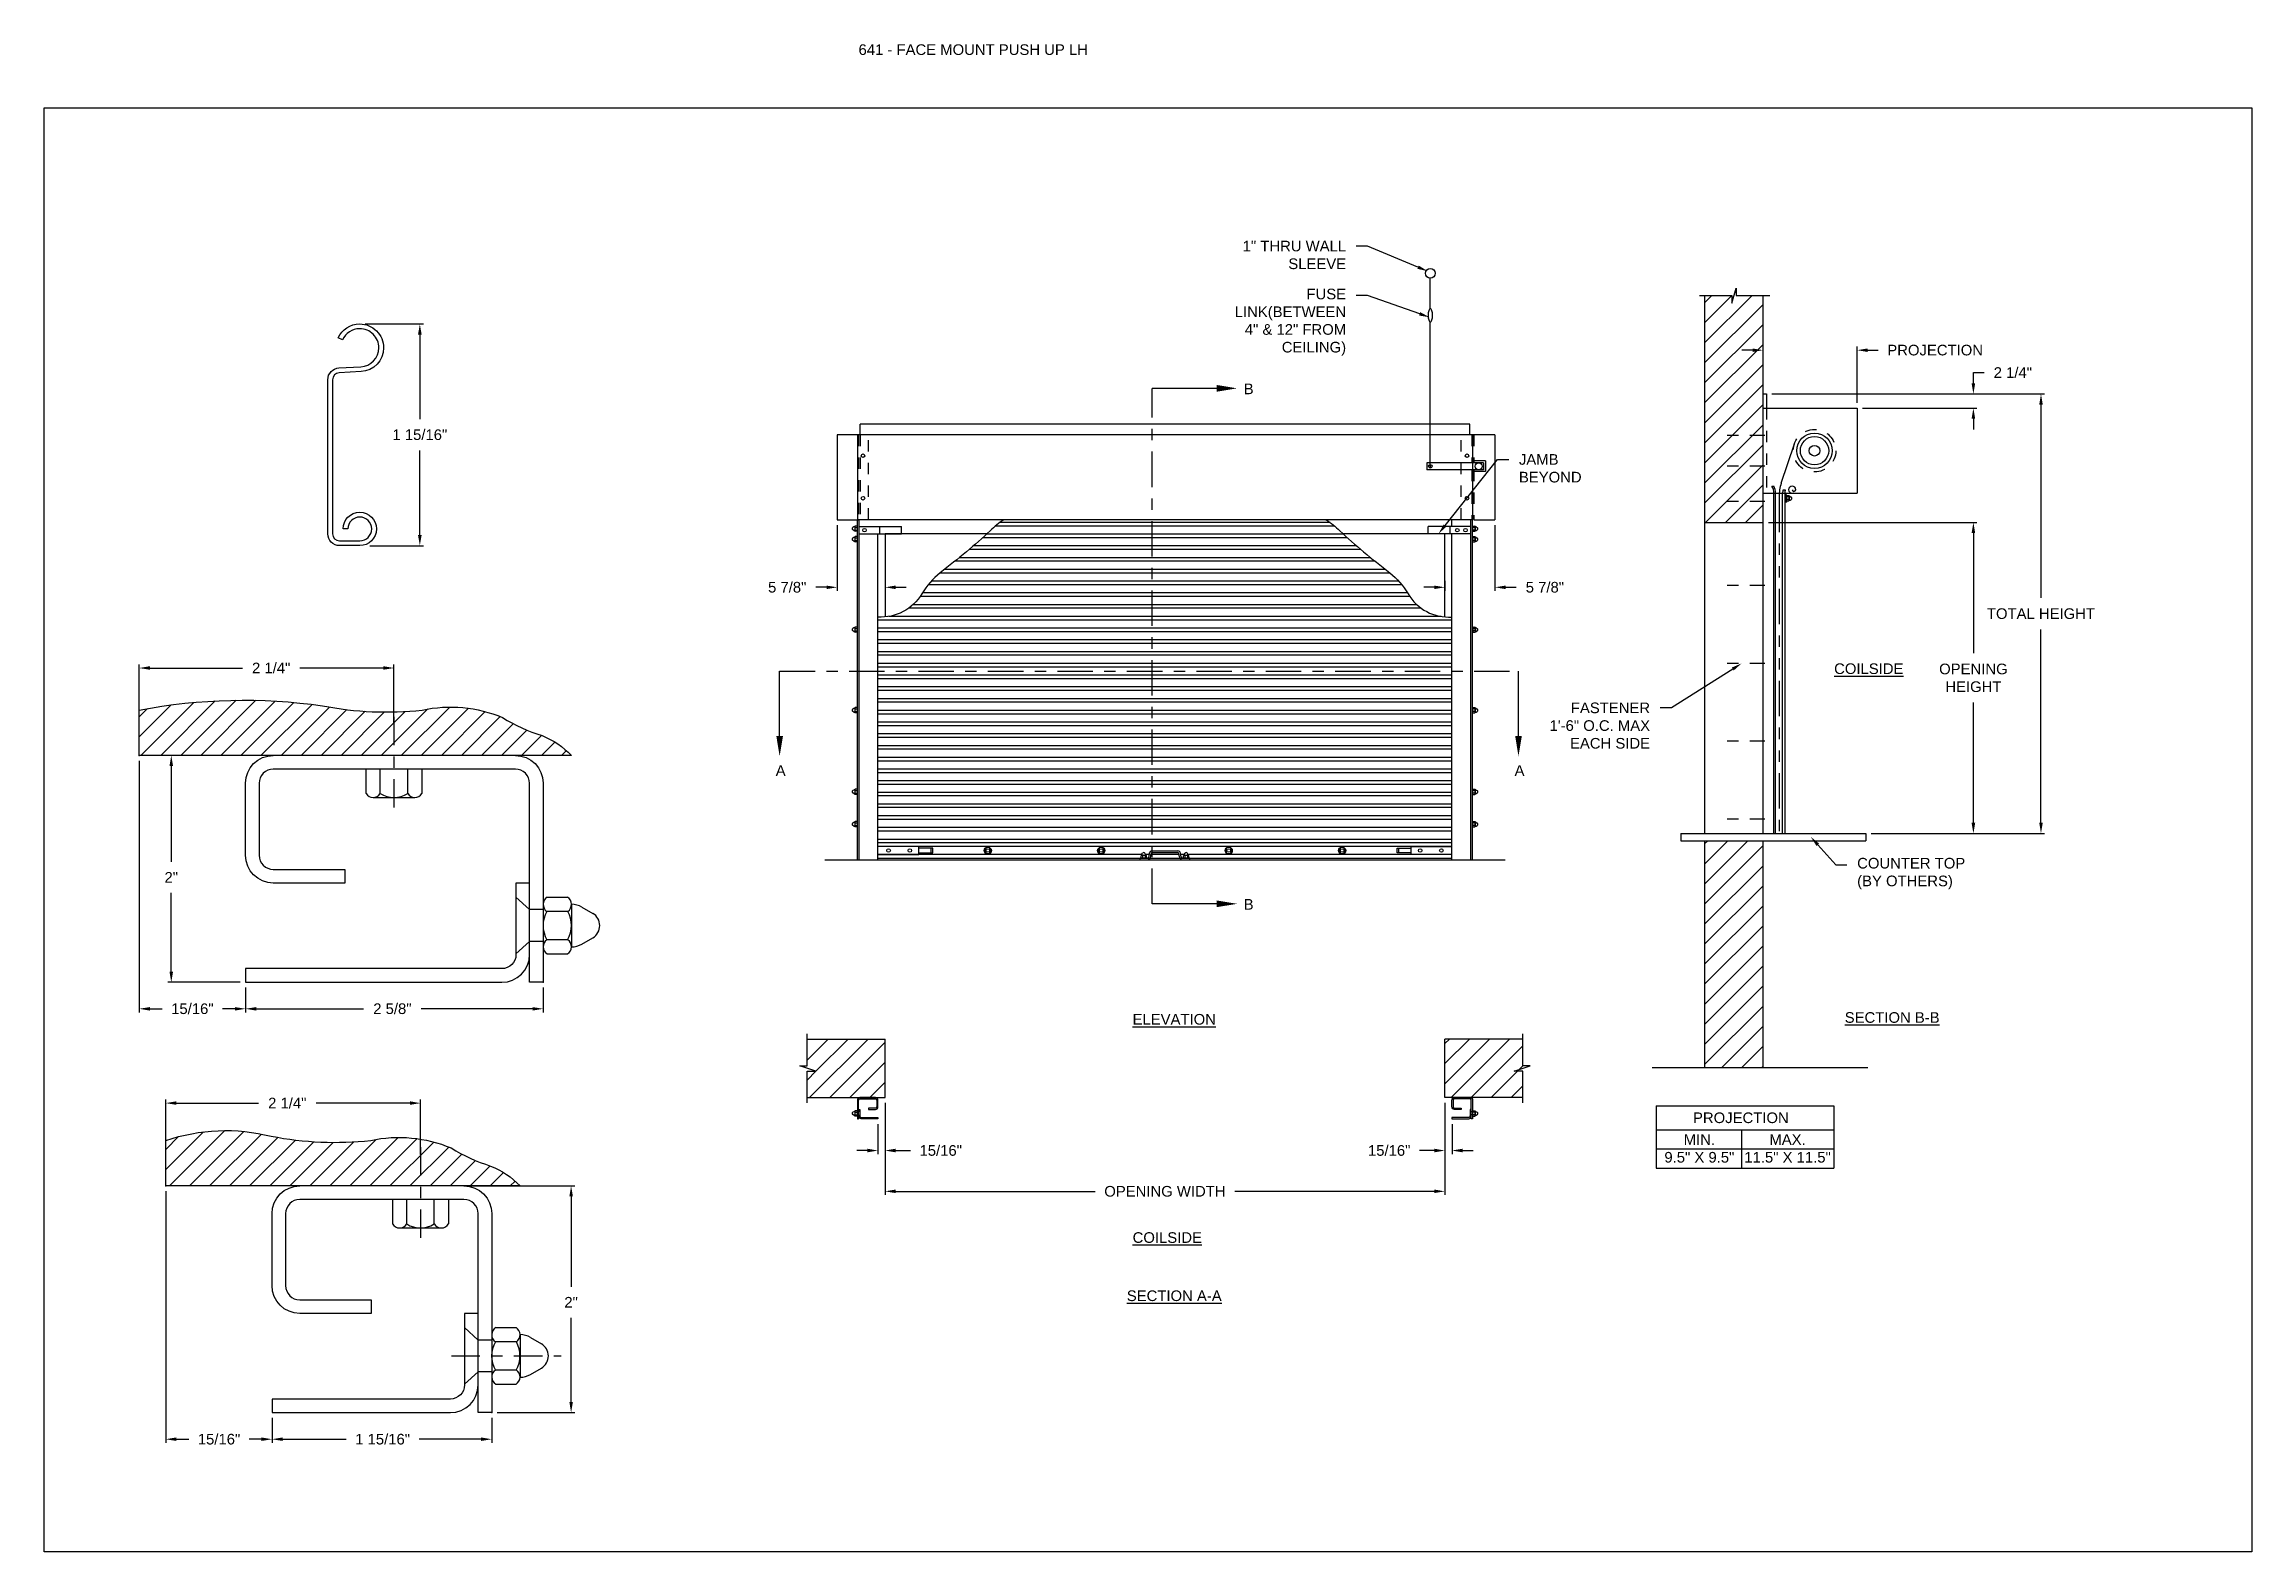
# Model space of a CAD drawing. Header units: inches. Extents: x 169.6 to 213.7, y 214.8 to 266.5.
# Drawn here: x 169.59 to 189.06, y 253.2 to 266.49 of the extents above; entities that cross this region are included whole.
import ezdxf
from ezdxf import colors
from ezdxf.entities.mleader import LeaderData, LeaderLine
from ezdxf.math import Vec2, Vec3

# ---------------------------------------------------------------- set-up
doc = ezdxf.new("R2010")
doc.units = ezdxf.units.IN
doc.header["$LTSCALE"] = 0.25
doc.header["$MEASUREMENT"] = 0
for name, pattern in [('CENTER', [2, 1.25, -0.25, 0.25, -0.25]), ('CENTER2', [1.125, 0.75, -0.125, 0.125, -0.125]), ('HIDDEN', [0.375, 0.25, -0.125]), ('HIDDEN2', [0.1875, 0.125, -0.0625]), ('PHANTOM', [2.5, 1.25, -0.25, 0.25, -0.25, 0.25, -0.25])]:
    doc.linetypes.add(name, pattern=pattern)
for name, color, linetype in [('ANNOTATIONS', 1, 'Continuous'), ('DETAILS', 4, 'Continuous'), ('PUSH UP OPERATION LH', 7, 'Continuous'), ('SECTION CUTS', 6, 'CENTER')]:
    doc.layers.add(name, color=color, linetype=linetype)
doc.styles.add('ARIAL', font='arial.ttf', dxfattribs={"height": 0.09375})
doc.styles.get("Standard").update_dxf_attribs({"font": 'romans.shx'})
doc.dimstyles.new('ARIAL', dxfattribs={"dimtxt": 0.09375, "dimasz": 0.09375, "dimexe": 0.03125, "dimexo": 0.046875, "dimgap": 0.09, "dimtad": 0, "dimtih": 1, "dimtoh": 1, "dimdec": 4, "dimzin": 0, "dimdsep": 46, "dimlunit": 4, "dimtxsty": 'ARIAL', "dimcen": 0.09, "dimadec": 0, "dimazin": 0, "dimtfac": 1, "dimtdec": 4, "dimtix": 1, "dimtofl": 0, "dimtmove": 0, "dimatfit": 3, "dimfxl": 0.18, "dimfrac": 2, "dimtolj": 1, "dimtzin": 0, "dimarcsym": 0})
doc.dimstyles.new('STANDARD$0', dxfattribs={"dimtxt": 0.09375, "dimasz": 0.09375, "dimexe": 0.03125, "dimexo": 0.046875, "dimgap": 0.09, "dimtad": 0, "dimtih": 1, "dimtoh": 1, "dimdec": 4, "dimzin": 0, "dimdsep": 46, "dimtxsty": 'ARIAL', "dimcen": 0.09, "dimadec": 0, "dimazin": 0, "dimtfac": 1, "dimtdec": 4, "dimtofl": 0, "dimtmove": 0, "dimatfit": 1, "dimfxl": 1, "dimtolj": 1, "dimtzin": 0, "dimarcsym": 0})
pattern_1 = [(45, (22.09341, 1.48703), (-0.08838835, 0.08838835), [])]

msp = doc.modelspace()

# ---------------------------------------------------------------- texts
at = {"layer": 'ANNOTATIONS', "insert": (176.77122, 266.4912), "char_height": 0.09375, "width": 6.6097632, "attachment_point": 1, "line_spacing_factor": 0.86134, "style": 'ARIAL'}
msp.add_mtext('641 - FACE MOUNT PUSH UP LH', dxfattribs=at)
at = {"layer": 'ANNOTATIONS', "char_height": 0.09375, "attachment_point": 2, "style": 'ARIAL'}
for s, insert, width in [('{\\LCOILSIDE}', (185.68058, 261.03201), 1.3823677), ('{\\LELEVATION}', (179.55534, 257.94019), 3.0834986), ('{\\LSECTION B-B}', (185.88675, 257.95615), 1.3823677), ('{\\LCOILSIDE}', (179.49398, 256.01552), 1.3823677), ('{\\LSECTION A-A}', (179.55534, 255.50236), 1.3823677)]:
    msp.add_mtext(s, dxfattribs=dict(at, insert=insert, width=width))
for s, width, insert in [('PROJECTION ', 1.7594917, (184.55249, 257.07177)), ('MIN.\\P9.5" X 9.5" ', 0.6711642, (184.18647, 256.87978)), ('MAX.\\P11.5" X 11.5"', 0.7869326, (184.96412, 256.87978))]:
    msp.add_mtext_dynamic_manual_height_columns(s, width=width, gutter_width=1.36268, heights=[0], dxfattribs=dict(at, insert=insert))
at = {"layer": 'SECTION CUTS', "style": 'ARIAL'}
for s, p in [('B', (180.16808, 263.40575)), ('A', (176.04075, 260.04013)), ('A', (182.55671, 260.04013)), ('B', (180.16808, 258.86003))]:
    msp.add_text(s, height=0.09375, dxfattribs=at).set_placement(p)

# ---------------------------------------------------------------- blocks, each defined once
blk = doc.blocks.new('*D11')
at = {"layer": 'ANNOTATIONS', "color": 0, "lineweight": -2, "transparency": 16777216}
for p, q in [((184.748, 263.455), (184.748, 263.825)), ((185.577, 263.329), (185.577, 263.825)), ((184.655, 263.794), (184.561, 263.794)), ((185.671, 263.794), (185.764, 263.794))]:
    blk.add_line(p, q, dxfattribs=at)
at = {"layer": 'ANNOTATIONS', "color": 0, "transparency": 16777216}
for points in [[(184.655, 263.809), (184.655, 263.778), (184.748, 263.794)], [(185.671, 263.809), (185.671, 263.778), (185.577, 263.794)]]:
    blk.add_solid(points, dxfattribs=at)
at = {"layer": 'defpoints', "color": 0, "transparency": 16777216}
for p in [(185.577, 263.794), (184.748, 263.408), (185.577, 263.282)]:
    blk.add_point(p, dxfattribs=at)
at = {"layer": 'ANNOTATIONS', "color": 0, "transparency": 16777216, "insert": (186.266, 263.794), "char_height": 0.09375, "attachment_point": 5, "style": 'ARIAL'}
blk.add_mtext('\\A1;PROJECTION', dxfattribs=at)
blk = doc.blocks.new('*D6')
at = {"layer": 'ANNOTATIONS', "color": 0, "lineweight": -2, "transparency": 16777216}
for p, q in [((186.603, 263.502), (186.603, 263.596)), ((186.603, 263.596), (186.697, 263.596)), ((184.824, 263.408), (186.634, 263.408)), ((185.624, 263.282), (186.634, 263.282)), ((186.603, 263.189), (186.603, 263.095))]:
    blk.add_line(p, q, dxfattribs=at)
at = {"layer": 'ANNOTATIONS', "color": 0, "transparency": 16777216}
for points in [[(186.587, 263.502), (186.619, 263.502), (186.603, 263.408)], [(186.587, 263.189), (186.619, 263.189), (186.603, 263.282)]]:
    blk.add_solid(points, dxfattribs=at)
at = {"layer": 'defpoints', "color": 0, "transparency": 16777216}
for p in [(184.777, 263.408), (185.577, 263.282), (186.603, 263.408)]:
    blk.add_point(p, dxfattribs=at)
at = {"layer": 'ANNOTATIONS', "color": 0, "transparency": 16777216, "insert": (186.951, 263.596), "char_height": 0.0938, "attachment_point": 5, "style": 'ARIAL'}
blk.add_mtext('\\A1;2 1/4"', dxfattribs=at)
blk = doc.blocks.new('*D7')
at = {"layer": 'ANNOTATIONS', "color": 0, "lineweight": -2, "transparency": 16777216}
for p, q in [((182.384, 262.252), (182.384, 261.672)), ((181.848, 261.703), (181.755, 261.703)), ((181.942, 261.761), (181.942, 261.672)), ((182.477, 261.703), (182.571, 261.703))]:
    blk.add_line(p, q, dxfattribs=at)
at = {"layer": 'ANNOTATIONS', "color": 0, "transparency": 16777216}
for points in [[(181.848, 261.718), (181.848, 261.687), (181.942, 261.703)], [(182.477, 261.718), (182.477, 261.687), (182.384, 261.703)]]:
    blk.add_solid(points, dxfattribs=at)
at = {"layer": 'defpoints', "color": 0, "transparency": 16777216}
for p in [(182.384, 262.299), (181.942, 261.808), (182.384, 261.703)]:
    blk.add_point(p, dxfattribs=at)
at = {"layer": 'ANNOTATIONS', "color": 0, "transparency": 16777216, "insert": (182.824, 261.703), "char_height": 0.0938, "attachment_point": 5, "style": 'ARIAL'}
blk.add_mtext('\\A1;5 7/8"', dxfattribs=at)
blk = doc.blocks.new('*D8')
at = {"layer": 'ANNOTATIONS', "color": 0, "lineweight": -2, "transparency": 16777216}
for p, q in [((176.583, 262.252), (176.583, 261.672)), ((176.489, 261.703), (176.395, 261.703)), ((177.005, 261.761), (177.005, 261.672)), ((177.098, 261.703), (177.192, 261.703))]:
    blk.add_line(p, q, dxfattribs=at)
at = {"layer": 'ANNOTATIONS', "color": 0, "transparency": 16777216}
for points in [[(176.489, 261.718), (176.489, 261.687), (176.583, 261.703)], [(177.098, 261.718), (177.098, 261.687), (177.005, 261.703)]]:
    blk.add_solid(points, dxfattribs=at)
at = {"layer": 'defpoints', "color": 0, "transparency": 16777216}
for p in [(176.583, 262.299), (176.583, 261.703), (177.005, 261.808)]:
    blk.add_point(p, dxfattribs=at)
at = {"layer": 'ANNOTATIONS', "color": 0, "transparency": 16777216, "insert": (176.142, 261.703), "char_height": 0.0938, "attachment_point": 5, "style": 'ARIAL'}
blk.add_mtext('\\A1;5 7/8"', dxfattribs=at)
blk = doc.blocks.new('*D9')
at = {"layer": 'ANNOTATIONS', "color": 0, "lineweight": -2, "transparency": 16777216}
for p, q in [((181.942, 257.157), (181.942, 256.705)), ((182.005, 256.969), (182.005, 256.705)), ((181.848, 256.736), (181.718, 256.736)), ((182.098, 256.736), (182.192, 256.736))]:
    blk.add_line(p, q, dxfattribs=at)
at = {"layer": 'ANNOTATIONS', "color": 0, "transparency": 16777216}
for points in [[(181.848, 256.752), (181.848, 256.72), (181.942, 256.736)], [(182.098, 256.752), (182.098, 256.72), (182.005, 256.736)]]:
    blk.add_solid(points, dxfattribs=at)
at = {"layer": 'defpoints', "color": 0, "transparency": 16777216}
for p in [(181.942, 257.203), (182.005, 257.016), (182.005, 256.736)]:
    blk.add_point(p, dxfattribs=at)
at = {"layer": 'ANNOTATIONS', "color": 0, "transparency": 16777216, "insert": (181.451, 256.736), "char_height": 0.0938, "attachment_point": 5, "style": 'ARIAL'}
blk.add_mtext('\\A1;15/16"', dxfattribs=at)
blk = doc.blocks.new('*D10')
at = {"layer": 'ANNOTATIONS', "color": 0, "lineweight": -2, "transparency": 16777216}
for p, q in [((177.005, 257.157), (177.005, 256.705)), ((176.942, 256.969), (176.942, 256.705)), ((176.848, 256.736), (176.755, 256.736)), ((177.098, 256.736), (177.229, 256.736))]:
    blk.add_line(p, q, dxfattribs=at)
at = {"layer": 'ANNOTATIONS', "color": 0, "transparency": 16777216}
for points in [[(176.848, 256.752), (176.848, 256.72), (176.942, 256.736)], [(177.098, 256.752), (177.098, 256.72), (177.005, 256.736)]]:
    blk.add_solid(points, dxfattribs=at)
at = {"layer": 'defpoints', "color": 0, "transparency": 16777216}
for p in [(177.005, 257.203), (176.942, 257.016), (176.942, 256.736)]:
    blk.add_point(p, dxfattribs=at)
at = {"layer": 'ANNOTATIONS', "color": 0, "transparency": 16777216, "insert": (177.496, 256.736), "char_height": 0.0938, "attachment_point": 5, "style": 'ARIAL'}
blk.add_mtext('\\A1;15/16"', dxfattribs=at)
blk = doc.blocks.new('*D12')
at = {"layer": 'ANNOTATIONS', "color": 0, "lineweight": -2, "transparency": 16777216}
for p, q in [((184.795, 262.275), (186.634, 262.275)), ((186.603, 262.181), (186.603, 261.121)), ((186.603, 259.626), (186.603, 260.686)), ((185.702, 259.532), (186.634, 259.532))]:
    blk.add_line(p, q, dxfattribs=at)
at = {"layer": 'ANNOTATIONS', "color": 0, "transparency": 16777216}
for points in [[(186.587, 262.181), (186.619, 262.181), (186.603, 262.275)], [(186.587, 259.626), (186.619, 259.626), (186.603, 259.532)]]:
    blk.add_solid(points, dxfattribs=at)
at = {"layer": 'defpoints', "color": 0, "transparency": 16777216}
for p in [(184.748, 262.275), (185.655, 259.532), (186.603, 259.532)]:
    blk.add_point(p, dxfattribs=at)
at = {"layer": 'ANNOTATIONS', "color": 0, "transparency": 16777216, "insert": (186.603, 260.904), "char_height": 0.09375, "attachment_point": 5, "style": 'ARIAL'}
blk.add_mtext('\\A1;OPENING\\PHEIGHT', dxfattribs=at)
blk = doc.blocks.new('*D13')
at = {"layer": 'ANNOTATIONS', "color": 0, "lineweight": -2, "transparency": 16777216}
for p, q in [((184.824, 263.408), (187.231, 263.408)), ((187.199, 263.314), (187.199, 261.609)), ((187.199, 259.626), (187.199, 261.332)), ((185.702, 259.532), (187.231, 259.532))]:
    blk.add_line(p, q, dxfattribs=at)
at = {"layer": 'ANNOTATIONS', "color": 0, "transparency": 16777216}
for points in [[(187.184, 263.314), (187.215, 263.314), (187.199, 263.408)], [(187.184, 259.626), (187.215, 259.626), (187.199, 259.532)]]:
    blk.add_solid(points, dxfattribs=at)
at = {"layer": 'defpoints', "color": 0, "transparency": 16777216}
for p in [(184.777, 263.408), (187.199, 263.408), (185.655, 259.532)]:
    blk.add_point(p, dxfattribs=at)
at = {"layer": 'ANNOTATIONS', "color": 0, "transparency": 16777216, "insert": (187.199, 261.47), "char_height": 0.09375, "attachment_point": 5, "style": 'ARIAL'}
blk.add_mtext('\\A1;TOTAL HEIGHT', dxfattribs=at)
blk = doc.blocks.new('*D14')
at = {"layer": 'ANNOTATIONS', "color": 0, "lineweight": -2, "transparency": 16777216}
for p, q in [((177.005, 256.97), (177.005, 256.345)), ((181.942, 256.973), (181.942, 256.345)), ((177.098, 256.376), (178.857, 256.376)), ((181.848, 256.376), (180.09, 256.376))]:
    blk.add_line(p, q, dxfattribs=at)
at = {"layer": 'ANNOTATIONS', "color": 0, "transparency": 16777216}
for points in [[(177.098, 256.392), (177.098, 256.361), (177.005, 256.376)], [(181.848, 256.392), (181.848, 256.361), (181.942, 256.376)]]:
    blk.add_solid(points, dxfattribs=at)
at = {"layer": 'defpoints', "color": 0, "transparency": 16777216}
for p in [(177.005, 257.017), (181.942, 257.019), (181.942, 256.376)]:
    blk.add_point(p, dxfattribs=at)
at = {"layer": 'ANNOTATIONS', "color": 0, "transparency": 16777216, "insert": (179.473, 256.376), "char_height": 0.09375, "attachment_point": 5, "style": 'ARIAL'}
blk.add_mtext('\\A1;OPENING WIDTH', dxfattribs=at)
blk = doc.blocks.new('*D32')
at = {"layer": 'ANNOTATIONS', "color": 0, "linetype": 'Continuous', "lineweight": -2, "transparency": 16777216}
for p, q in [((170.661, 256.378), (170.661, 254.159)), ((171.599, 254.378), (171.599, 254.159)), ((170.755, 254.19), (170.864, 254.19)), ((171.505, 254.19), (171.398, 254.19))]:
    blk.add_line(p, q, dxfattribs=at)
at = {"layer": 'ANNOTATIONS', "color": 0, "linetype": 'Continuous', "transparency": 16777216}
for points in [[(170.755, 254.206), (170.755, 254.175), (170.661, 254.19)], [(171.505, 254.206), (171.505, 254.175), (171.599, 254.19)]]:
    blk.add_solid(points, dxfattribs=at)
at = {"layer": 'defpoints', "color": 0, "linetype": 'Continuous', "transparency": 16777216}
for p in [(170.661, 256.425), (171.599, 254.425), (171.599, 254.19)]:
    blk.add_point(p, dxfattribs=at)
at = {"layer": 'ANNOTATIONS', "color": 0, "linetype": 'Continuous', "transparency": 16777216, "insert": (171.131, 254.19), "char_height": 0.0938, "attachment_point": 5, "style": 'ARIAL'}
blk.add_mtext('\\A1;15/16"', dxfattribs=at)
blk = doc.blocks.new('*D33')
at = {"layer": 'ANNOTATIONS', "color": 0, "linetype": 'Continuous', "lineweight": -2, "transparency": 16777216}
for p, q in [((171.599, 254.378), (171.599, 254.159)), ((173.536, 254.378), (173.536, 254.159)), ((171.692, 254.19), (172.252, 254.19)), ((173.442, 254.19), (172.895, 254.19))]:
    blk.add_line(p, q, dxfattribs=at)
at = {"layer": 'ANNOTATIONS', "color": 0, "linetype": 'Continuous', "transparency": 16777216}
for points in [[(171.692, 254.206), (171.692, 254.175), (171.599, 254.19)], [(173.442, 254.206), (173.442, 254.175), (173.536, 254.19)]]:
    blk.add_solid(points, dxfattribs=at)
at = {"layer": 'defpoints', "color": 0, "linetype": 'Continuous', "transparency": 16777216}
for p in [(171.599, 254.425), (173.536, 254.425), (171.599, 254.19)]:
    blk.add_point(p, dxfattribs=at)
at = {"layer": 'ANNOTATIONS', "color": 0, "linetype": 'Continuous', "transparency": 16777216, "insert": (172.574, 254.19), "char_height": 0.09375, "attachment_point": 5, "style": 'ARIAL'}
blk.add_mtext('\\A1;1 15/16"', dxfattribs=at)
blk = doc.blocks.new('*D34')
at = {"layer": 'ANNOTATIONS', "color": 0, "linetype": 'Continuous', "lineweight": -2, "transparency": 16777216}
for p, q in [((173.338, 256.425), (174.268, 256.425)), ((174.236, 256.331), (174.236, 255.535)), ((174.236, 254.518), (174.236, 255.261)), ((173.583, 254.425), (174.268, 254.425))]:
    blk.add_line(p, q, dxfattribs=at)
at = {"layer": 'ANNOTATIONS', "color": 0, "linetype": 'Continuous', "transparency": 16777216}
for points in [[(174.221, 256.331), (174.252, 256.331), (174.236, 256.425)], [(174.221, 254.518), (174.252, 254.518), (174.236, 254.425)]]:
    blk.add_solid(points, dxfattribs=at)
at = {"layer": 'defpoints', "color": 0, "linetype": 'Continuous', "transparency": 16777216}
for p in [(173.291, 256.425), (174.236, 256.425), (173.536, 254.425)]:
    blk.add_point(p, dxfattribs=at)
at = {"layer": 'ANNOTATIONS', "color": 0, "linetype": 'Continuous', "transparency": 16777216, "insert": (174.236, 255.398), "char_height": 0.0938, "attachment_point": 5, "style": 'ARIAL'}
blk.add_mtext('\\A1;2"', dxfattribs=at)
blk = doc.blocks.new('*D38')
at = {"layer": 'ANNOTATIONS', "color": 0, "linetype": 'Continuous', "lineweight": -2, "transparency": 16777216}
for p, q in [((170.661, 256.702), (170.661, 257.185)), ((170.755, 257.154), (171.479, 257.154)), ((172.814, 257.154), (171.987, 257.154)), ((172.908, 256.702), (172.908, 257.185))]:
    blk.add_line(p, q, dxfattribs=at)
at = {"layer": 'ANNOTATIONS', "color": 0, "linetype": 'Continuous', "transparency": 16777216}
for points in [[(170.755, 257.17), (170.755, 257.139), (170.661, 257.154)], [(172.814, 257.17), (172.814, 257.139), (172.908, 257.154)]]:
    blk.add_solid(points, dxfattribs=at)
at = {"layer": 'defpoints', "color": 0, "linetype": 'Continuous', "transparency": 16777216}
for p in [(172.908, 257.154), (170.661, 256.655), (172.908, 256.655)]:
    blk.add_point(p, dxfattribs=at)
at = {"layer": 'ANNOTATIONS', "color": 0, "linetype": 'Continuous', "transparency": 16777216, "insert": (171.733, 257.154), "char_height": 0.0938, "attachment_point": 5, "style": 'ARIAL'}
blk.add_mtext('\\A1;2 1/4"', dxfattribs=at)
blk = doc.blocks.new('*D35')
at = {"layer": 'ANNOTATIONS', "color": 0, "linetype": 'Continuous', "lineweight": -2, "transparency": 16777216}
for p, q in [((170.427, 260.173), (170.427, 257.954)), ((171.365, 258.173), (171.365, 257.954)), ((170.521, 257.986), (170.629, 257.986)), ((171.271, 257.986), (171.163, 257.986))]:
    blk.add_line(p, q, dxfattribs=at)
at = {"layer": 'ANNOTATIONS', "color": 0, "linetype": 'Continuous', "transparency": 16777216}
for points in [[(170.521, 258.001), (170.521, 257.97), (170.427, 257.986)], [(171.271, 258.001), (171.271, 257.97), (171.365, 257.986)]]:
    blk.add_solid(points, dxfattribs=at)
at = {"layer": 'defpoints', "color": 0, "linetype": 'Continuous', "transparency": 16777216}
for p in [(170.427, 260.22), (171.365, 258.22), (171.365, 257.986)]:
    blk.add_point(p, dxfattribs=at)
at = {"layer": 'ANNOTATIONS', "color": 0, "linetype": 'Continuous', "transparency": 16777216, "insert": (170.896, 257.986), "char_height": 0.0938, "attachment_point": 5, "style": 'ARIAL'}
blk.add_mtext('\\A1;15/16"', dxfattribs=at)
blk = doc.blocks.new('*D36')
at = {"layer": 'ANNOTATIONS', "color": 0, "linetype": 'Continuous', "lineweight": -2, "transparency": 16777216}
for p, q in [((171.365, 258.173), (171.365, 257.954)), ((173.99, 258.173), (173.99, 257.954)), ((171.459, 257.986), (172.406, 257.986)), ((173.896, 257.986), (172.914, 257.986))]:
    blk.add_line(p, q, dxfattribs=at)
at = {"layer": 'ANNOTATIONS', "color": 0, "linetype": 'Continuous', "transparency": 16777216}
for points in [[(171.459, 258.001), (171.459, 257.97), (171.365, 257.986)], [(173.896, 258.001), (173.896, 257.97), (173.99, 257.986)]]:
    blk.add_solid(points, dxfattribs=at)
at = {"layer": 'defpoints', "color": 0, "linetype": 'Continuous', "transparency": 16777216}
for p in [(171.365, 258.22), (173.99, 258.22), (171.365, 257.986)]:
    blk.add_point(p, dxfattribs=at)
at = {"layer": 'ANNOTATIONS', "color": 0, "linetype": 'Continuous', "transparency": 16777216, "insert": (172.66, 257.986), "char_height": 0.0938, "attachment_point": 5, "style": 'ARIAL'}
blk.add_mtext('\\A1;2 5/8"', dxfattribs=at)
blk = doc.blocks.new('*D37')
at = {"layer": 'ANNOTATIONS', "color": 0, "linetype": 'Continuous', "lineweight": -2, "transparency": 16777216}
for p, q in [((171.563, 260.22), (170.679, 260.22)), ((170.71, 260.126), (170.71, 259.282)), ((170.71, 258.314), (170.71, 259.008)), ((171.318, 258.22), (170.679, 258.22))]:
    blk.add_line(p, q, dxfattribs=at)
at = {"layer": 'ANNOTATIONS', "color": 0, "linetype": 'Continuous', "transparency": 16777216}
for points in [[(170.694, 260.126), (170.726, 260.126), (170.71, 260.22)], [(170.694, 258.314), (170.726, 258.314), (170.71, 258.22)]]:
    blk.add_solid(points, dxfattribs=at)
at = {"layer": 'defpoints', "color": 0, "linetype": 'Continuous', "transparency": 16777216}
for p in [(170.71, 260.22), (171.61, 260.22), (171.365, 258.22)]:
    blk.add_point(p, dxfattribs=at)
at = {"layer": 'ANNOTATIONS', "color": 0, "linetype": 'Continuous', "transparency": 16777216, "insert": (170.71, 259.145), "char_height": 0.0938, "attachment_point": 5, "style": 'ARIAL'}
blk.add_mtext('\\A1;2"', dxfattribs=at)
blk = doc.blocks.new('*D39')
at = {"layer": 'ANNOTATIONS', "color": 0, "linetype": 'Continuous', "lineweight": -2, "transparency": 16777216}
for p, q in [((170.427, 260.497), (170.427, 261.023)), ((170.521, 260.991), (171.337, 260.991)), ((172.58, 260.991), (171.845, 260.991)), ((172.674, 260.497), (172.674, 261.023))]:
    blk.add_line(p, q, dxfattribs=at)
at = {"layer": 'ANNOTATIONS', "color": 0, "linetype": 'Continuous', "transparency": 16777216}
for points in [[(170.521, 261.007), (170.521, 260.976), (170.427, 260.991)], [(172.58, 261.007), (172.58, 260.976), (172.674, 260.991)]]:
    blk.add_solid(points, dxfattribs=at)
at = {"layer": 'defpoints', "color": 0, "linetype": 'Continuous', "transparency": 16777216}
for p in [(172.674, 260.991), (170.427, 260.451), (172.674, 260.451)]:
    blk.add_point(p, dxfattribs=at)
at = {"layer": 'ANNOTATIONS', "color": 0, "linetype": 'Continuous', "transparency": 16777216, "insert": (171.591, 260.991), "char_height": 0.0938, "attachment_point": 5, "style": 'ARIAL'}
blk.add_mtext('\\A1;2 1/4"', dxfattribs=at)
blk = doc.blocks.new('*D111')
at = {"layer": 'ANNOTATIONS', "color": 0, "lineweight": -2, "transparency": 16777216}
for p, q in [((172.419, 264.025), (172.933, 264.025)), ((172.902, 263.931), (172.902, 263.186)), ((172.902, 262.164), (172.902, 262.909)), ((172.461, 262.07), (172.933, 262.07))]:
    blk.add_line(p, q, dxfattribs=at)
at = {"layer": 'ANNOTATIONS', "color": 0, "transparency": 16777216}
for points in [[(172.886, 263.931), (172.918, 263.931), (172.902, 264.025)], [(172.886, 262.164), (172.918, 262.164), (172.902, 262.07)]]:
    blk.add_solid(points, dxfattribs=at)
at = {"layer": 'defpoints', "color": 0, "transparency": 16777216}
for p in [(172.372, 264.025), (172.415, 262.07), (172.902, 262.07)]:
    blk.add_point(p, dxfattribs=at)
at = {"layer": 'ANNOTATIONS', "color": 0, "transparency": 16777216, "insert": (172.902, 263.048), "char_height": 0.09375, "attachment_point": 5, "style": 'ARIAL'}
blk.add_mtext('\\A1;1 15/16"', dxfattribs=at)

# ---------------------------------------------------------------- dimensions: what is measured, and where the dimension line sits
at = {"layer": 'ANNOTATIONS'}
for base, p1, p2, text, picture, middle in [((172.90195, 262.07023), (172.37238, 264.02504), (172.41455, 262.07023), '1 15/16"', '*D111', (172.90195, 263.04764)), ((186.603, 263.40811), (185.57689, 263.2823), (184.77718, 263.40811), '2 1/4"', '*D6', (186.95065, 263.59561)), ((187.19946, 263.40811), (185.65471, 259.5323), (184.77718, 263.40811), 'TOTAL HEIGHT', '*D13', (187.19946, 261.4702))]:
    dim = msp.add_linear_dim(base=base, p1=p1, p2=p2, angle=90, text=text, dimstyle='STANDARD$0', dxfattribs=at)
    dim.commit()
    dim.dimension.update_dxf_attribs({"geometry": picture, "text_midpoint": middle, "dimtype": 160})
for base, p1, p2, text, picture, middle in [((185.57689, 263.79351), (184.74846, 263.40811), (185.57689, 263.2823), 'PROJECTION', '*D11', (186.266, 263.79351)), ((176.58283, 261.70285), (177.00471, 261.80777), (176.58283, 262.29878), '5 7/8"', '*D8', (176.14223, 261.70285)), ((182.38361, 261.70285), (181.94221, 261.80759), (182.38361, 262.29878), '5 7/8"', '*D7', (182.82422, 261.70285)), ((176.94221, 256.73607), (177.00471, 257.20341), (176.94221, 257.01601), '15/16"', '*D10', (177.49578, 256.73607)), ((182.00471, 256.73607), (181.94221, 257.20341), (182.00471, 257.01601), '15/16"', '*D9', (181.45114, 256.73607))]:
    dim = msp.add_linear_dim(base=base, p1=p1, p2=p2, text=text, dimstyle='STANDARD$0', dxfattribs=at)
    dim.commit()
    dim.dimension.update_dxf_attribs({"geometry": picture, "text_midpoint": middle, "dimtype": 160})
dim = msp.add_linear_dim(base=(186.603, 259.5323), p1=(184.74846, 262.2751), p2=(185.65471, 259.5323), angle=90, text='OPENING\\PHEIGHT', dimstyle='STANDARD$0', dxfattribs=at)
dim.commit()
dim.dimension.update_dxf_attribs({"geometry": '*D12', "text_midpoint": (186.603, 260.9037)})
at = {"layer": 'ANNOTATIONS', "linetype": 'Continuous'}
for base, p1, p2, picture, middle in [((172.67362, 260.99144), (170.42726, 260.45054), (172.67362, 260.45054), '*D39', (171.59105, 260.99144)), ((171.36476, 257.98551), (170.42726, 260.21981), (171.36476, 258.21981), '*D35', (170.89601, 257.98551)), ((172.907581, 257.154155), (170.66123, 256.655273), (172.907581, 256.655273), '*D38', (171.732849, 257.154155)), ((171.59873, 254.19024), (170.66123, 256.42454), (171.59873, 254.42454), '*D32', (171.13135, 254.19024))]:
    dim = msp.add_linear_dim(base=base, p1=p1, p2=p2, dimstyle='ARIAL', dxfattribs=at)
    dim.commit()
    dim.dimension.update_dxf_attribs({"geometry": picture, "text_midpoint": middle, "dimtype": 160})
for base, p1, p2, angle, picture, middle in [((170.70998, 260.21981), (171.36476, 258.21981), (171.60976, 260.21981), 90, '*D37', (170.70998, 259.14522)), ((171.36476, 257.98551), (173.98976, 258.21981), (171.36476, 258.21981), 180, '*D36', (172.65989, 257.98551)), ((174.23633, 256.42454), (173.53623, 254.42454), (173.29123, 256.42454), 90, '*D34', (174.23633, 255.39787)), ((171.59873, 254.19024), (173.53623, 254.42454), (171.59873, 254.42454), 180, '*D33', (172.57366, 254.19024))]:
    dim = msp.add_linear_dim(base=base, p1=p1, p2=p2, angle=angle, dimstyle='ARIAL', dxfattribs=at)
    dim.commit()
    dim.dimension.update_dxf_attribs({"geometry": picture, "text_midpoint": middle, "dimtype": 160})
at = {"layer": 'ANNOTATIONS'}
dim = msp.add_linear_dim(base=(181.94221, 256.37644), p1=(177.00471, 257.01653), p2=(181.94221, 257.0195), text='OPENING WIDTH', dimstyle='STANDARD$0', dxfattribs=at)
dim.commit()
dim.dimension.update_dxf_attribs({"geometry": '*D14', "text_midpoint": (179.47346, 256.37644)})

# ---------------------------------------------------------------- hatches: boundary and pattern name
at = {"layer": 'DETAILS', "linetype": 'Continuous'}
h = msp.add_hatch(dxfattribs=at)
h.set_pattern_fill('ANSI31', color=256, style=0)
h.set_pattern_definition([(45, (183.18255, 234.0712), (-0.08838835, 0.08838835), [])])
h.paths.add_polyline_path([(172.92262, 260.62036, -0.07533914), (172.04485, 260.65781, 0.08278107), (170.42726, 260.62036), (170.42726, 260.21981), (174.2395, 260.21981, 0.10706088), (173.97968, 260.39476, -0.06290317), (173.63077, 260.55431, 0.15379408)])
h.paths.add_polyline_path([(171.40371, 261.06335), (171.77839, 261.06335), (171.77839, 260.91953), (171.40371, 260.91953)], flags=9)
h = msp.add_hatch(dxfattribs=at)
h.set_pattern_fill('ANSI31', color=256, style=0)
h.set_pattern_definition([(45, (182.72902, 230.27593), (-0.08838835, 0.08838835), [])])
h.paths.add_polyline_path([(172.46908, 256.82509, -0.07533914), (171.59132, 256.86254, 0.14389298), (170.66123, 256.82509), (170.66123, 256.42454), (173.78596, 256.42454, 0.10706088), (173.52615, 256.59949, -0.06290317), (173.17724, 256.75904, 0.15379408)])
h.paths.add_polyline_path([(171.54167, 257.05689), (171.92633, 257.05689), (171.92633, 257.25008), (171.54167, 257.25008)], flags=9)
at = {"layer": 'PUSH UP OPERATION LH', "linetype": 'Continuous'}
h = msp.add_hatch(dxfattribs=at)
h.set_pattern_fill('ANSI31', color=256, style=0)
h.set_pattern_definition(pattern_1)
h.paths.add_polyline_path([(184.74846, 264.27682), (184.51196, 264.27682), (184.51196, 264.34148), (184.47355, 264.20812), (184.47355, 264.27682), (184.23283, 264.27682), (184.23283, 262.2751), (184.74846, 262.2751)])
h = msp.add_hatch(dxfattribs=at)
h.set_pattern_fill('ANSI31', color=256, style=0)
h.set_pattern_definition(pattern_1)
h.paths.add_polyline_path([(184.74846, 259.4683), (184.51196, 259.4683), (184.51196, 259.53296), (184.47355, 259.3996), (184.47355, 259.4683), (184.23283, 259.4683), (184.23283, 257.46658), (184.74846, 257.46658)])
at = {"layer": 'PUSH UP OPERATION LH'}
h = msp.add_hatch(dxfattribs=at)
h.set_pattern_fill('ANSI31', color=256, style=0)
h.set_pattern_definition(pattern_1)
h.paths.add_polyline_path([(182.62971, 257.43493), (182.55174, 257.43493), (182.69381, 257.48183), (182.62971, 257.48183), (182.62971, 257.71903), (181.94221, 257.71903), (181.94221, 257.20341), (182.62971, 257.20341)])
h.paths.add_polyline_path([(177.00471, 257.71903), (176.31721, 257.71903), (176.31721, 257.48183), (176.2531, 257.48183), (176.39517, 257.43493), (176.31721, 257.43493), (176.31721, 257.20341), (177.00471, 257.20341)])

# ---------------------------------------------------------------- linework, layer by layer
at = {"layer": 'ANNOTATIONS'}
for p, q in [((183.80629, 257.1312), (183.80629, 256.57983)), ((183.80629, 257.1312), (185.3714, 257.1312)), ((185.3714, 257.1312), (185.3714, 256.57983)), ((183.80629, 256.91973), (185.3714, 256.91973)), ((184.55666, 256.91973), (184.55666, 256.57983)), ((183.80629, 256.74978), (185.3714, 256.74978)), ((183.80629, 256.57983), (185.3714, 256.57983))]:
    msp.add_line(p, q, dxfattribs=at)
at = {"layer": 'defpoints'}
msp.add_lwpolyline([(189.05875, 253.19707), (169.58887, 253.19707), (169.58887, 265.93218), (189.05875, 265.93218)], close=True, dxfattribs=at)
at = {"layer": 'DETAILS'}
for p, q in [((172.37161, 264.02504), (172.37237, 264.02504)), ((172.37161, 263.98304), (172.37237, 263.98304)), ((174.2395, 260.21981), (170.42726, 260.21981)), ((173.78596, 256.42454), (170.66123, 256.42454))]:
    msp.add_line(p, q, dxfattribs=at)
at = {"layer": 'DETAILS', "linetype": 'Continuous'}
for p, q in [((170.42726, 260.21981), (170.42726, 260.62036)), ((172.42726, 260.09981), (172.42726, 259.88366)), ((172.55226, 259.88395), (172.55226, 260.09981)), ((172.79497, 259.88395), (172.79497, 260.09981)), ((172.91997, 260.09981), (172.91997, 259.88366)), ((172.48968, 259.8485), (172.85756, 259.8485)), ((173.74976, 258.96981), (173.86976, 258.86044)), ((174.02538, 258.96981), (174.20369, 258.96981)), ((173.98976, 258.86044), (173.86976, 258.86044)), ((173.98975, 258.91143), (173.98978, 258.52579)), ((174.20675, 258.84483), (174.02242, 258.84481)), ((174.23948, 258.90816), (174.2395, 258.53328)), ((174.33177, 258.88271), (174.42768, 258.82733)), ((173.74976, 258.46981), (173.86976, 258.57919)), ((173.98976, 258.57919), (173.86976, 258.57919)), ((174.20675, 258.5948), (174.02242, 258.59481)), ((174.33177, 258.55691), (174.42768, 258.61229)), ((174.02538, 258.46981), (174.20369, 258.46981)), ((170.66123, 256.42454), (170.66123, 256.82509)), ((172.66123, 256.30454), (172.66123, 256.08839)), ((172.78623, 256.08868), (172.78623, 256.30454)), ((173.02893, 256.08868), (173.02893, 256.30454)), ((173.15393, 256.30454), (173.15393, 256.08839)), ((172.72364, 256.05323), (173.09152, 256.05323)), ((173.29623, 255.17454), (173.41623, 255.06517)), ((173.53623, 255.06517), (173.41623, 255.06517)), ((173.53622, 255.11616), (173.53625, 254.73052)), ((173.57185, 255.17454), (173.75016, 255.17454)), ((173.78594, 255.11289), (173.78597, 254.73801)), ((173.87824, 255.08744), (173.97414, 255.03206)), ((173.75322, 255.04956), (173.56889, 255.04954)), ((173.29623, 254.67454), (173.41623, 254.78392)), ((173.53623, 254.78392), (173.41623, 254.78392)), ((173.75322, 254.79953), (173.56889, 254.79954)), ((173.57185, 254.67454), (173.75016, 254.67454)), ((173.87824, 254.76164), (173.97414, 254.81702))]:
    msp.add_line(p, q, dxfattribs=at)
at = {"layer": 'DETAILS', "linetype": 'CENTER', "ltscale": 0.8}
for p, q in [((172.67362, 260.56126), (172.67362, 259.73651)), ((172.90758, 256.76599), (172.90758, 255.94124)), ((173.18242, 254.92454), (174.14828, 254.92454))]:
    msp.add_line(p, q, dxfattribs=at)
at = {"layer": 'DETAILS'}
msp.add_lwpolyline([(172.58238, 263.81504, -0.39895955), (172.38337, 263.60533), (172.19112, 263.59525, 0.39895955), (172.13237, 263.53334), (172.13237, 262.17423, 0.41421356), (172.19437, 262.11223), (172.37237, 262.11223, 2.41421356), (172.26737, 262.21723), (172.22537, 262.21723, -2.41421356), (172.37237, 262.07023), (172.19437, 262.07023, -0.41421356), (172.09037, 262.17423), (172.09037, 263.53334, -0.39895955), (172.18893, 263.6372), (172.38117, 263.64727, 0.39895955), (172.54038, 263.81504, 0.41491795), (172.37198, 263.98304, 0.29455643), (172.21919, 263.885), (172.21887, 263.88431), (172.18066, 263.90173), (172.18097, 263.90242, -0.29428604), (172.37201, 264.02504, -0.41473176)], format="xyb", close=True, dxfattribs=at)
at = {"layer": 'DETAILS', "linetype": 'Continuous'}
for points in [[(170.42726, 260.62036, -0.08278107), (172.04485, 260.65781, 0.07533914), (172.92262, 260.62036, -0.15379408), (173.63077, 260.55431, 0.06290317), (173.97968, 260.39476, -0.10706088), (174.2395, 260.21981, -12.42229362), (174.2395, 260.21981, -0.16205101)], [(170.66123, 256.82509, -0.14389298), (171.59132, 256.86254, 0.07533914), (172.46908, 256.82509, -0.15379408), (173.17724, 256.75904, 0.06290317), (173.52615, 256.59949, -0.10706088), (173.78596, 256.42454, -12.42229362), (173.78596, 256.42454, -0.16205101)]]:
    msp.add_lwpolyline(points, format="xyb", dxfattribs=at)
at = {"layer": 'DETAILS'}
for points in [[(173.74476, 260.21981, -0.41421356), (173.98976, 259.97481), (173.98976, 258.21981), (173.86976, 258.21981), (173.86976, 259.97481, 0.41421356), (173.74476, 260.09981), (171.60976, 260.09981, 0.41421356), (171.48476, 259.97481), (171.48476, 259.33981, 0.41421356), (171.60976, 259.21481), (172.23976, 259.21481), (172.23976, 259.09481), (171.60976, 259.09481, -0.41421356), (171.36476, 259.33981), (171.36476, 259.97481, -0.41421356), (171.60976, 260.21981)], [(173.86976, 259.09481), (173.74976, 259.09481), (173.74976, 258.46481, -0.41421356), (173.62476, 258.33981), (171.36476, 258.33981), (171.36476, 258.21981), (173.62476, 258.21981, 0.41421356), (173.86976, 258.46481)], [(173.29123, 256.42454, -0.41421356), (173.53623, 256.17954), (173.53623, 254.42454), (173.41623, 254.42454), (173.41623, 256.17954, 0.41421356), (173.29123, 256.30454), (171.84373, 256.30454, 0.41421356), (171.71873, 256.17954), (171.71873, 255.54454, 0.41421356), (171.84373, 255.41954), (172.47373, 255.41954), (172.47373, 255.29954), (171.84373, 255.29954, -0.41421356), (171.59873, 255.54454), (171.59873, 256.17954, -0.41421356), (171.84373, 256.42454)], [(173.41623, 255.29954), (173.29623, 255.29954), (173.29623, 254.66954, -0.41421356), (173.17123, 254.54454), (171.59873, 254.54454), (171.59873, 254.42454), (173.17123, 254.42454, 0.41421356), (173.41623, 254.66954)]]:
    msp.add_lwpolyline(points, format="xyb", dxfattribs=at)
at = {"layer": 'DETAILS', "linetype": 'Continuous'}
for centre, radius, start, end in [((172.48968, 259.92147), 0.07297, 211.206831, 329.063908), ((172.67362, 260.07389), 0.22539, 237.424664, 302.575336), ((172.85756, 259.92147), 0.07297, 210.936092, 328.793169), ((174.06374, 258.90634), 0.07416, 121.141954, 236.052996), ((174.16535, 258.90635), 0.07415, 303.940305, 58.865128), ((174.23893, 258.71981), 0.25, 150, 210), ((173.9844, 258.72099), 0.25451, 330.279936, 29.115949), ((174.23366, 258.70698), 0.20127, 60.825773, 88.343465), ((174.36393, 258.71981), 0.125, 300.664623, 59.335377), ((174.06374, 258.53329), 0.07416, 123.947004, 238.858046), ((174.16535, 258.53328), 0.07415, 301.134872, 56.059695), ((174.23366, 258.73265), 0.20127, 271.656535, 299.174227), ((172.72364, 256.1262), 0.07297, 211.206831, 329.063908), ((172.90758, 256.27862), 0.22539, 237.424664, 302.575336), ((173.09152, 256.1262), 0.07297, 210.936092, 328.793169), ((173.6102, 255.11107), 0.07416, 121.141954, 236.052996), ((173.71182, 255.11108), 0.07415, 303.940305, 58.865128), ((173.78013, 254.91171), 0.20127, 60.825773, 88.343465), ((173.78539, 254.92454), 0.25, 150, 210), ((173.53087, 254.92572), 0.25451, 330.279936, 29.115949), ((173.91039, 254.92454), 0.125, 300.664623, 59.335377), ((173.6102, 254.73802), 0.07416, 123.947004, 238.858046), ((173.71182, 254.73801), 0.07415, 301.134872, 56.059695), ((173.78013, 254.93738), 0.20127, 271.656535, 299.174227)]:
    msp.add_arc(centre, radius, start, end, dxfattribs=at)
at = {"layer": 'DETAILS', "linetype": 'ByBlock'}
for p in [(170.42726, 260.21981), (173.98976, 258.21981), (173.98976, 258.21981), (170.66123, 256.42454), (173.53623, 254.42454), (173.53623, 254.42454)]:
    msp.add_point(p, dxfattribs=at)
at = {"layer": 'PUSH UP OPERATION LH', "linetype": 'Continuous'}
for p, q in [((181.81371, 264.15846), (181.81371, 264.42922)), ((184.18644, 264.27682), (184.47355, 264.27682)), ((184.23283, 264.27682), (184.23283, 259.5323)), ((184.47355, 264.20812), (184.51196, 264.34148)), ((184.47355, 264.27682), (184.47355, 264.20812)), ((184.51196, 264.34148), (184.51196, 264.27682)), ((184.51196, 264.27682), (184.80715, 264.27682)), ((184.74846, 259.5323), (184.74846, 264.27682)), ((181.81371, 262.78543), (181.81371, 264.04396)), ((184.74846, 263.40811), (184.77718, 263.40811)), ((184.74846, 263.2823), (185.57689, 263.2823)), ((184.77718, 263.40811), (184.77718, 263.2823)), ((185.57689, 263.2823), (185.57689, 262.5323)), ((176.58283, 263.04878), (176.58283, 262.29878)), ((176.78596, 263.04878), (176.58283, 263.04878)), ((182.18635, 263.04878), (176.76057, 263.04878)), ((176.76057, 263.04878), (176.76057, 262.30078)), ((182.16096, 263.14253), (176.78596, 263.14253)), ((176.78596, 263.04878), (176.78596, 263.14253)), ((182.16096, 263.04878), (182.16096, 263.14253)), ((182.38361, 263.04878), (182.18049, 263.04878)), ((182.18635, 263.04878), (182.18635, 262.30078)), ((182.38361, 263.04878), (182.38361, 262.29878)), ((184.90871, 262.62138), (185.02405, 262.9667)), ((182.28338, 262.80105), (181.78246, 262.80105)), ((181.78246, 262.80105), (181.78246, 262.73855)), ((182.28338, 262.73855), (181.78246, 262.73855)), ((181.81371, 262.78543), (181.81371, 262.75418)), ((182.299, 262.81668), (182.19611, 262.81668)), ((182.299, 262.72293), (182.19611, 262.72293)), ((182.28338, 262.80105), (182.28338, 262.73855)), ((182.299, 262.81668), (182.299, 262.72293)), ((184.74846, 262.5323), (185.57689, 262.5323)), ((184.82689, 262.5948), (184.84252, 262.5948)), ((184.82689, 262.5323), (184.85814, 262.5323)), ((184.84254, 259.53286), (184.84254, 262.53286)), ((184.85814, 259.5323), (184.85814, 262.5323)), ((184.85814, 262.5323), (184.92064, 262.5323)), ((184.92064, 259.5323), (184.92064, 262.5323)), ((184.92064, 262.5323), (184.94017, 262.5323)), ((184.92461, 262.56355), (184.94414, 262.56355)), ((184.94017, 262.5323), (184.94017, 259.5323)), ((184.9558, 262.51916), (184.94017, 262.51916)), ((184.94017, 262.45666), (184.9558, 262.45666)), ((184.9558, 262.45666), (184.9558, 262.51916)), ((184.95875, 262.46447), (184.97604, 262.46447)), ((184.97563, 262.49963), (184.95886, 262.49963)), ((184.97601, 262.47619), (184.95902, 262.47619)), ((184.95914, 262.51135), (184.97523, 262.51135)), ((184.97921, 262.50562), (184.9793, 262.46952)), ((184.98734, 262.47235), (184.99684, 262.47782)), ((184.98786, 262.50318), (184.99685, 262.49799)), ((176.58283, 262.29878), (176.77033, 262.29878)), ((176.76057, 259.30078), (176.76057, 262.30078)), ((176.76057, 262.30078), (182.18635, 262.30078)), ((176.77619, 259.30078), (176.77619, 262.30078)), ((180.9289, 262.27458), (178.01801, 262.27458)), ((182.00471, 262.23828), (182.00471, 262.30078)), ((182.17072, 259.30078), (182.17072, 262.30078)), ((182.18635, 259.30078), (182.18635, 262.30078)), ((182.19611, 262.29878), (182.38361, 262.29878)), ((184.23283, 262.2751), (184.74846, 262.2751)), ((176.7285, 262.23516), (176.71951, 262.22997)), ((176.7285, 262.14141), (176.71951, 262.13622)), ((176.72903, 262.20433), (176.71952, 262.2098)), ((176.72903, 262.11058), (176.71952, 262.11605)), ((176.73715, 262.2376), (176.73706, 262.20149)), ((176.73715, 262.14385), (176.73706, 262.10774)), ((176.75761, 262.19645), (176.74032, 262.19645)), ((176.75761, 262.1027), (176.74032, 262.1027)), ((176.74035, 262.20817), (176.75734, 262.20817)), ((176.74035, 262.11442), (176.75734, 262.11442)), ((176.74073, 262.23161), (176.75751, 262.23161)), ((176.74073, 262.13786), (176.75751, 262.13786)), ((176.75723, 262.24332), (176.74113, 262.24332)), ((176.75723, 262.14957), (176.74113, 262.14957)), ((176.77619, 262.23828), (177.15119, 262.23828)), ((176.77619, 262.17578), (177.15119, 262.17578)), ((176.94221, 259.30078), (176.94221, 262.17578)), ((176.94221, 259.30078), (176.94221, 262.17578)), ((176.95783, 262.17578), (176.95783, 262.23828)), ((177.00471, 262.17378), (177.00471, 261.44175)), ((177.90195, 262.17378), (177.00471, 262.17378)), ((177.15119, 262.17578), (177.15119, 262.23828)), ((181.16315, 262.06735), (177.78377, 262.06735)), ((181.08154, 262.13972), (177.86538, 262.13972)), ((181.04794, 262.17097), (177.89898, 262.17097)), ((180.96933, 262.24333), (177.97758, 262.24333)), ((181.94221, 262.17378), (181.04496, 262.17378)), ((182.17072, 262.23828), (181.79572, 262.23828)), ((181.79572, 262.17578), (181.79572, 262.23828)), ((182.17072, 262.17578), (181.79572, 262.17578)), ((181.94221, 261.44141), (181.94221, 262.17378)), ((181.98908, 262.17578), (181.98908, 262.23828)), ((182.00471, 259.30078), (182.00471, 262.17578)), ((182.18931, 262.19645), (182.20659, 262.19645)), ((182.18931, 262.1027), (182.20659, 262.1027)), ((182.20619, 262.23161), (182.18941, 262.23161)), ((182.20619, 262.13786), (182.18941, 262.13786)), ((182.20657, 262.20817), (182.18957, 262.20817)), ((182.20657, 262.11442), (182.18957, 262.11442)), ((182.18969, 262.24332), (182.20578, 262.24332)), ((182.18969, 262.14957), (182.20578, 262.14957)), ((182.20976, 262.2376), (182.20985, 262.20149)), ((182.20976, 262.14385), (182.20985, 262.10774)), ((182.21789, 262.20433), (182.22739, 262.2098)), ((182.21789, 262.11058), (182.22739, 262.11605)), ((182.21841, 262.23516), (182.2274, 262.22997)), ((182.21841, 262.14141), (182.2274, 262.13622)), ((181.32775, 261.93249), (177.61916, 261.93249)), ((181.28893, 261.96374), (177.65798, 261.96374)), ((181.20015, 262.0361), (177.74677, 262.0361)), ((181.56253, 261.72526), (177.38439, 261.72526)), ((181.53573, 261.75651), (177.41118, 261.75651)), ((181.45824, 261.82887), (177.48868, 261.82887)), ((181.4186, 261.86012), (177.52831, 261.86012)), ((181.73414, 261.51803), (177.21277, 261.51803)), ((181.69561, 261.54928), (177.25131, 261.54928)), ((181.6328, 261.62165), (177.31411, 261.62165)), ((181.61324, 261.6529), (177.33368, 261.6529)), ((176.72932, 261.34453), (176.72032, 261.33934)), ((176.72984, 261.3137), (176.72034, 261.31918)), ((176.73797, 261.34697), (176.73787, 261.31087)), ((176.75842, 261.30582), (176.74113, 261.30582)), ((176.74116, 261.31754), (176.75816, 261.31754)), ((176.74154, 261.34098), (176.75832, 261.34098)), ((176.75804, 261.3527), (176.74194, 261.3527)), ((182.00471, 261.41442), (176.94221, 261.41442)), ((182.00471, 261.34205), (176.94221, 261.34205)), ((182.00471, 261.3108), (176.94221, 261.3108)), ((181.90827, 261.44567), (177.03865, 261.44567)), ((182.19012, 261.30582), (182.20741, 261.30582)), ((182.207, 261.34098), (182.19022, 261.34098)), ((182.20738, 261.31754), (182.19038, 261.31754)), ((182.1905, 261.3527), (182.20659, 261.3527)), ((182.21057, 261.34697), (182.21067, 261.31087)), ((182.2187, 261.3137), (182.2282, 261.31918)), ((182.21922, 261.34453), (182.22821, 261.33934)), ((182.00471, 261.23844), (176.94221, 261.23844)), ((182.00471, 261.20719), (176.94221, 261.20719)), ((182.00471, 261.13482), (176.94221, 261.13482)), ((182.00471, 261.10357), (176.94221, 261.10357)), ((182.00471, 261.03121), (176.94221, 261.03121)), ((182.00471, 260.99996), (176.94221, 260.99996)), ((182.00471, 260.92759), (176.94221, 260.92759)), ((182.00471, 260.89634), (176.94221, 260.89634)), ((182.00471, 260.82398), (176.94221, 260.82398)), ((182.00471, 260.79273), (176.94221, 260.79273)), ((182.00471, 260.72036), (176.94221, 260.72036)), ((176.7285, 260.6337), (176.71951, 260.6285)), ((176.72903, 260.60287), (176.71952, 260.60834)), ((176.73715, 260.63614), (176.73706, 260.60003)), ((176.75761, 260.59499), (176.74032, 260.59499)), ((176.74035, 260.60671), (176.75734, 260.60671)), ((176.74073, 260.63014), (176.75751, 260.63014)), ((176.75723, 260.64186), (176.74113, 260.64186)), ((182.00471, 260.68911), (176.94221, 260.68911)), ((182.00471, 260.61675), (176.94221, 260.61675)), ((182.00471, 260.5855), (176.94221, 260.5855)), ((182.00471, 260.51314), (176.94221, 260.51314)), ((182.18931, 260.59499), (182.20659, 260.59499)), ((182.20619, 260.63014), (182.18941, 260.63014)), ((182.20657, 260.60671), (182.18957, 260.60671)), ((182.18969, 260.64186), (182.20578, 260.64186)), ((182.20976, 260.63614), (182.20985, 260.60003)), ((182.21789, 260.60287), (182.22739, 260.60834)), ((182.21841, 260.6337), (182.2274, 260.6285)), ((182.00471, 260.48189), (176.94221, 260.48189)), ((182.00471, 260.40952), (176.94221, 260.40952)), ((182.00471, 260.37827), (176.94221, 260.37827)), ((182.00471, 260.30591), (176.94221, 260.30591)), ((182.00471, 260.27466), (176.94221, 260.27466)), ((182.00471, 260.20229), (176.94221, 260.20229)), ((182.00471, 260.17104), (176.94221, 260.17104)), ((176.75723, 259.92311), (176.74113, 259.92311)), ((182.00471, 260.09868), (176.94221, 260.09868)), ((182.00471, 260.06743), (176.94221, 260.06743)), ((182.00471, 259.99506), (176.94221, 259.99506)), ((182.00471, 259.96381), (176.94221, 259.96381)), ((182.18969, 259.92311), (182.20578, 259.92311)), ((176.7285, 259.91495), (176.71951, 259.90975)), ((176.72903, 259.88412), (176.71952, 259.88959)), ((176.73715, 259.91739), (176.73706, 259.88128)), ((176.75761, 259.87624), (176.74032, 259.87624)), ((176.74035, 259.88796), (176.75734, 259.88796)), ((176.74073, 259.91139), (176.75751, 259.91139)), ((182.00471, 259.89459), (176.94221, 259.89459)), ((182.00471, 259.86334), (176.94221, 259.86334)), ((182.00471, 259.79097), (176.94221, 259.79097)), ((182.00471, 259.75972), (176.94221, 259.75972)), ((182.18931, 259.87624), (182.20659, 259.87624)), ((182.20619, 259.91139), (182.18941, 259.91139)), ((182.20657, 259.88796), (182.18957, 259.88796)), ((182.20976, 259.91739), (182.20985, 259.88128)), ((182.21789, 259.88412), (182.22739, 259.88959)), ((182.21841, 259.91495), (182.2274, 259.90975)), ((176.7285, 259.62855), (176.71951, 259.62336)), ((176.72903, 259.59772), (176.71952, 259.60319)), ((176.73715, 259.63099), (176.73706, 259.59488)), ((176.75761, 259.58984), (176.74032, 259.58984)), ((176.74035, 259.60156), (176.75734, 259.60156)), ((176.74073, 259.625), (176.75751, 259.625)), ((176.75723, 259.63672), (176.74113, 259.63672)), ((182.00471, 259.68736), (176.94221, 259.68736)), ((182.00471, 259.65611), (176.94221, 259.65611)), ((182.00471, 259.58375), (176.94221, 259.58375)), ((182.00471, 259.5525), (176.94221, 259.5525)), ((182.18931, 259.58984), (182.20659, 259.58984)), ((182.20619, 259.625), (182.18941, 259.625)), ((182.20657, 259.60156), (182.18957, 259.60156)), ((182.18969, 259.63672), (182.20578, 259.63672)), ((182.20976, 259.63099), (182.20985, 259.59488)), ((182.21789, 259.59772), (182.22739, 259.60319)), ((182.21841, 259.62855), (182.2274, 259.62336)), ((182.00471, 259.48013), (176.94221, 259.48013)), ((182.00471, 259.44888), (176.94221, 259.44888)), ((182.00471, 259.44888), (176.94221, 259.44888)), ((182.00471, 259.41763), (176.94221, 259.41763)), ((177.3015, 259.41763), (176.94221, 259.41763)), ((179.26917, 259.34527), (176.94221, 259.34527)), ((176.94221, 259.34527), (177.3015, 259.34527)), ((177.3015, 259.34527), (177.3015, 259.41763)), ((177.4265, 259.40201), (177.3015, 259.40201)), ((177.3015, 259.36089), (177.4265, 259.36089)), ((177.41088, 259.36089), (177.41088, 259.40201)), ((177.4265, 259.36089), (177.4265, 259.40201)), ((179.26816, 259.33983), (179.30426, 259.33993)), ((179.27059, 259.34849), (179.27579, 259.35748)), ((179.30142, 259.34796), (179.29595, 259.35747)), ((179.33283, 259.34527), (179.30257, 259.34527)), ((179.33283, 259.33203), (179.33283, 259.34765)), ((179.34846, 259.33203), (179.34846, 259.34765)), ((179.59846, 259.34527), (179.34846, 259.34527)), ((179.36408, 259.3789), (179.58283, 259.3789)), ((179.36408, 259.36328), (179.58283, 259.36328)), ((179.59846, 259.33203), (179.59846, 259.34765)), ((179.61408, 259.33203), (179.61408, 259.34765)), ((179.64417, 259.34527), (179.61408, 259.34527)), ((179.64316, 259.33983), (179.67926, 259.33993)), ((179.64559, 259.34849), (179.65079, 259.35748)), ((179.67642, 259.34796), (179.67095, 259.35747)), ((182.00471, 259.34527), (179.67757, 259.34527)), ((181.52041, 259.36089), (181.52041, 259.40201)), ((181.52041, 259.40201), (181.64541, 259.40201)), ((181.64541, 259.36089), (181.52041, 259.36089)), ((181.53604, 259.36089), (181.53604, 259.40201)), ((181.64541, 259.41763), (182.00471, 259.41763)), ((181.64541, 259.34527), (181.64541, 259.41763)), ((182.00471, 259.34527), (181.64541, 259.34527)), ((184.02348, 259.5323), (185.65471, 259.5323)), ((184.02348, 259.5323), (184.02348, 259.4683)), ((184.02348, 259.4683), (185.65471, 259.4683)), ((184.23283, 259.4683), (184.23283, 257.46694)), ((184.74846, 257.46694), (184.74846, 259.4683)), ((185.65471, 259.5323), (185.65471, 259.4683)), ((176.94221, 259.3131), (182.00471, 259.3131)), ((176.94221, 259.30078), (182.00471, 259.30078)), ((179.25471, 259.30078), (179.25471, 259.3164)), ((179.25471, 259.3164), (179.31721, 259.3164)), ((179.26243, 259.31976), (179.26243, 259.33586)), ((179.27415, 259.33626), (179.27415, 259.31948)), ((179.29759, 259.33664), (179.29759, 259.31964)), ((179.3093, 259.31938), (179.3093, 259.33667)), ((179.62971, 259.3164), (179.69221, 259.3164)), ((179.63743, 259.31976), (179.63743, 259.33586)), ((179.64915, 259.33626), (179.64915, 259.31948)), ((179.67259, 259.33664), (179.67259, 259.31964)), ((179.6843, 259.31938), (179.6843, 259.33667)), ((179.69221, 259.30078), (179.69221, 259.3164)), ((176.31721, 257.48183), (176.31721, 257.76591)), ((182.62971, 257.48183), (182.62971, 257.76591)), ((176.39517, 257.43493), (176.2531, 257.48183)), ((176.2531, 257.48183), (176.31721, 257.48183)), ((176.31721, 257.15653), (176.31721, 257.43493)), ((176.31721, 257.43493), (176.39517, 257.43493)), ((182.55174, 257.43493), (182.69381, 257.48183)), ((182.62971, 257.43493), (182.55174, 257.43493)), ((182.69381, 257.48183), (182.62971, 257.48183)), ((182.62971, 257.15653), (182.62971, 257.43493)), ((183.77139, 257.46694), (185.67081, 257.46694)), ((176.7285, 257.07816), (176.71951, 257.07296)), ((176.72903, 257.04733), (176.71952, 257.0528)), ((176.73715, 257.0806), (176.73706, 257.04449)), ((176.75761, 257.03945), (176.74032, 257.03945)), ((176.74035, 257.05117), (176.75734, 257.05117)), ((176.74073, 257.0746), (176.75751, 257.0746)), ((176.75723, 257.08632), (176.74113, 257.08632)), ((176.76057, 257.08085), (176.76057, 257.04469)), ((176.76057, 257.07607), (176.77182, 257.07607)), ((176.76057, 257.0497), (176.77182, 257.0497)), ((176.78307, 257.08632), (176.77182, 257.07607)), ((176.78307, 257.03945), (176.77182, 257.0497)), ((182.16385, 257.08632), (182.1751, 257.07607)), ((182.16385, 257.03945), (182.1751, 257.0497)), ((182.18635, 257.07607), (182.1751, 257.07607)), ((182.18635, 257.0497), (182.1751, 257.0497)), ((182.18635, 257.08085), (182.18635, 257.04469)), ((182.18931, 257.03945), (182.20659, 257.03945)), ((182.20619, 257.0746), (182.18941, 257.0746)), ((182.20657, 257.05117), (182.18957, 257.05117)), ((182.18969, 257.08632), (182.20578, 257.08632)), ((182.20976, 257.0806), (182.20985, 257.04449)), ((182.21789, 257.04733), (182.22739, 257.0528)), ((182.21841, 257.07816), (182.2274, 257.07296))]:
    msp.add_line(p, q, dxfattribs=at)
at = {"layer": 'PUSH UP OPERATION LH', "linetype": 'HIDDEN2'}
msp.add_line((184.77971, 263.2823), (184.77971, 262.5323), dxfattribs=at)
at = {"layer": 'PUSH UP OPERATION LH', "linetype": 'HIDDEN'}
for p, q in [((176.77033, 263.04878), (176.77033, 262.29878)), ((176.78596, 263.04878), (176.78596, 262.29878)), ((176.86018, 262.30078), (176.86018, 263.04878)), ((176.86018, 262.30078), (176.86018, 263.04878)), ((182.08674, 262.30078), (182.08674, 263.04878)), ((182.08674, 262.30078), (182.08674, 263.04878)), ((182.18049, 263.04878), (182.18049, 262.80105)), ((182.19611, 263.04878), (182.19611, 262.80105)), ((182.18049, 262.73855), (182.18049, 262.29878)), ((182.19611, 262.73855), (182.19611, 262.29878))]:
    msp.add_line(p, q, dxfattribs=at)
at = {"layer": 'PUSH UP OPERATION LH', "linetype": 'CENTER2', "ltscale": 0.7}
for p, q in [((184.76288, 263.04241), (184.35663, 263.04241)), ((184.76288, 262.77219), (184.35663, 262.77219)), ((184.76288, 262.46081), (184.35663, 262.46081)), ((184.76288, 261.7198), (184.35663, 261.7198)), ((184.76288, 261.0323), (184.35663, 261.0323)), ((184.76288, 260.3448), (184.35663, 260.3448)), ((184.76288, 259.6573), (184.35663, 259.6573))]:
    msp.add_line(p, q, dxfattribs=at)
at = {"layer": 'PUSH UP OPERATION LH', "linetype": 'PHANTOM'}
msp.add_line((184.88939, 262.50257), (184.88939, 259.5323), dxfattribs=at)
at = {"layer": 'PUSH UP OPERATION LH'}
for p, q in [((176.47346, 259.30078), (182.47346, 259.30078)), ((176.31721, 257.71903), (177.00471, 257.71903)), ((177.00471, 257.20341), (177.00471, 257.71903)), ((181.94221, 257.20341), (181.94221, 257.71903)), ((182.62971, 257.71903), (181.94221, 257.71903)), ((176.31721, 257.20341), (177.00471, 257.20341)), ((182.62971, 257.20341), (181.94221, 257.20341))]:
    msp.add_line(p, q, dxfattribs=at)
at = {"layer": 'PUSH UP OPERATION LH', "linetype": 'Continuous'}
msp.add_lwpolyline([(181.81409, 264.04395, 0.2196732), (181.8204, 264.04686, 0.09187159), (181.82838, 264.06072, 0.04858263), (181.8326, 264.07778, 0.03631759), (181.83431, 264.10121, 0.03631759), (181.8326, 264.12464, 0.04858263), (181.82838, 264.1417, 0.09187159), (181.8204, 264.15556, 0.2196732), (181.81409, 264.15847, 0.2196732), (181.80778, 264.15556, 0.09187159), (181.7998, 264.1417, 0.04858263), (181.79558, 264.12464, 0.03631759), (181.79387, 264.10121, 0.03631759), (181.79558, 264.07778, 0.04858263), (181.7998, 264.06072, 0.09187159), (181.80778, 264.04686, 0.2196732)], format="xyb", close=True, dxfattribs=at)
for points in [[(178.05355, 262.29878, 0.04994125), (177.93146, 262.20203, -0.02135943), (177.72301, 262.01653, -0.00459955), (177.4914, 261.83103, 0.09348756), (177.32928, 261.64553, -0.28353071), (176.94221, 261.44085, 0.72847355)], [(180.89337, 262.29878, -0.04994125), (181.01546, 262.20203, 0.02135943), (181.2239, 262.01653, 0.00459955), (181.45551, 261.83103, -0.09348756), (181.61764, 261.64553, 0.28353071), (182.00471, 261.44085, -0.72847355)]]:
    msp.add_lwpolyline(points, format="xyb", dxfattribs=at)
for points in [[(177.89533, 259.40851), (177.87971, 259.38145), (177.89533, 259.35439), (177.92658, 259.35439), (177.94221, 259.38145), (177.92658, 259.40851)], [(178.89533, 259.40851), (178.87971, 259.38145), (178.89533, 259.35439), (178.92658, 259.35439), (178.94221, 259.38145), (178.92658, 259.40851)], [(180.02033, 259.40851), (180.00471, 259.38145), (180.02033, 259.35439), (180.05158, 259.35439), (180.06721, 259.38145), (180.05158, 259.40851)], [(181.02033, 259.40851), (181.00471, 259.38145), (181.02033, 259.35439), (181.05158, 259.35439), (181.06721, 259.38145), (181.05158, 259.40851)]]:
    msp.add_lwpolyline(points, close=True, dxfattribs=at)
at = {"layer": 'PUSH UP OPERATION LH'}
for points in [[(176.77182, 257.01601), (176.77182, 257.18054, -0.41421356), (176.78354, 257.19226), (176.91924, 257.19226, -0.41421356), (176.93096, 257.18054), (176.93096, 257.12101, -0.41421356), (176.91924, 257.10929), (176.86018, 257.10929), (176.86018, 257.09804), (176.91924, 257.09804, 0.41421356), (176.94221, 257.12101), (176.94221, 257.18054, 0.41421356), (176.91924, 257.20351), (176.78354, 257.20351, 0.41421356), (176.76057, 257.18054), (176.76057, 257.01601)], [(182.1751, 257.01601), (182.1751, 257.18054, 0.41421356), (182.16338, 257.19226), (182.02768, 257.19226, 0.41421356), (182.01596, 257.18054), (182.01596, 257.12101, 0.41421356), (182.02768, 257.10929), (182.08674, 257.10929), (182.08674, 257.09804), (182.02768, 257.09804, -0.41421356), (182.00471, 257.12101), (182.00471, 257.18054, -0.41421356), (182.02768, 257.20351), (182.16338, 257.20351, -0.41421356), (182.18635, 257.18054), (182.18635, 257.01601)], [(176.94221, 257.01601), (176.79479, 257.01601, -0.41421356), (176.77182, 257.03898), (176.77182, 257.09804), (176.78307, 257.09804), (176.78307, 257.03898, 0.41421356), (176.79479, 257.02726), (176.94221, 257.02726)], [(182.00471, 257.01601), (182.15213, 257.01601, 0.41421356), (182.1751, 257.03898), (182.1751, 257.09804), (182.16385, 257.09804), (182.16385, 257.03898, -0.41421356), (182.15213, 257.02726), (182.00471, 257.02726)]]:
    msp.add_lwpolyline(points, format="xyb", close=True, dxfattribs=at)
at = {"layer": 'PUSH UP OPERATION LH', "linetype": 'Continuous'}
for centre, radius in [((181.81332, 264.47229), 0.04307), ((185.20189, 262.9073), 0.15625), ((176.81037, 262.86328), 0.01562), ((176.81037, 262.86328), 0.01562), ((182.13654, 262.86328), 0.01562), ((182.13654, 262.86328), 0.01562), ((185.20189, 262.9073), 0.125), ((185.20189, 262.9073), 0.04685), ((181.81371, 262.7698), 0.01562), ((182.23975, 262.7698), 0.03125), ((176.81037, 262.48828), 0.01562), ((176.81037, 262.48828), 0.01562), ((182.13654, 262.48828), 0.01562), ((182.13654, 262.48828), 0.01562), ((176.82307, 262.20703), 0.01562), ((182.05158, 262.20703), 0.01562), ((182.12385, 262.20703), 0.01562), ((177.03588, 259.38145), 0.01562), ((177.22338, 259.38145), 0.01562), ((177.91096, 259.38145), 0.03125), ((177.91096, 259.38145), 0.01562), ((178.91096, 259.38145), 0.03125), ((178.91096, 259.38145), 0.01562), ((180.03596, 259.38145), 0.03125), ((180.03596, 259.38145), 0.01562), ((181.03596, 259.38145), 0.03125), ((181.03596, 259.38145), 0.01562), ((181.72354, 259.38145), 0.01562), ((181.91104, 259.38145), 0.01562)]:
    msp.add_circle(centre, radius, dxfattribs=at)
at = {"layer": 'PUSH UP OPERATION LH', "linetype": 'HIDDEN'}
msp.add_circle((185.20189, 262.9073), 0.1875, dxfattribs=at)
at = {"layer": 'PUSH UP OPERATION LH', "linetype": 'Continuous'}
for centre, radius, start, end in [((184.72853, 262.537), 0.11409, 357.636172, 30.436314), ((184.74415, 262.537), 0.11409, 357.636172, 30.436314), ((185.26439, 262.50257), 0.375, 161.529967, 180), ((185.04564, 262.5323), 0.125, 165.522488, 180), ((185.06517, 262.5323), 0.125, 165.522488, 180), ((184.97915, 262.48791), 0.02344, 150, 210), ((184.96273, 262.5054), 0.00695, 121.141954, 236.052996), ((184.96286, 262.47024), 0.00708, 122.850833, 234.558993), ((185.00505, 262.56355), 0.03125, 0, 180), ((185.00505, 262.56355), 0.03125, 180, 270), ((184.97277, 262.5054), 0.00644, 296.373308, 67.572004), ((184.97265, 262.47024), 0.0067, 300.490233, 62.691871), ((184.95572, 262.48791), 0.02344, 330, 30), ((184.97915, 262.48791), 0.01758, 60.31878, 89.815958), ((184.97915, 262.48791), 0.01758, 270.603848, 297.736938), ((184.99087, 262.48791), 0.01172, 300.599928, 59.335393), ((185.02067, 262.56355), 0.01562, 180, 0), ((176.72549, 262.21989), 0.01172, 120.664607, 239.400072), ((176.72549, 262.12614), 0.01172, 120.664607, 239.400072), ((176.73721, 262.21989), 0.01758, 90.184042, 119.68122), ((176.73721, 262.12614), 0.01758, 90.184042, 119.68122), ((176.73721, 262.21989), 0.01758, 242.263062, 269.396152), ((176.73721, 262.12614), 0.01758, 242.263062, 269.396152), ((176.74372, 262.20222), 0.0067, 117.308129, 239.509767), ((176.74372, 262.10847), 0.0067, 117.308129, 239.509767), ((176.74359, 262.23737), 0.00644, 112.427996, 243.626692), ((176.74359, 262.14362), 0.00644, 112.427996, 243.626692), ((176.76065, 262.21989), 0.02344, 150, 210), ((176.76065, 262.12614), 0.02344, 150, 210), ((176.75363, 262.23737), 0.00695, 303.947004, 58.858046), ((176.75363, 262.14362), 0.00695, 303.947004, 58.858046), ((176.7535, 262.20222), 0.00708, 305.441007, 57.149167), ((176.7535, 262.10847), 0.00708, 305.441007, 57.149167), ((176.73721, 262.21989), 0.02344, 330, 30), ((176.73721, 262.12614), 0.02344, 330, 30), ((182.20971, 262.21989), 0.02344, 150, 210), ((182.20971, 262.12614), 0.02344, 150, 210), ((182.19328, 262.23737), 0.00695, 121.141954, 236.052996), ((182.19341, 262.20222), 0.00708, 122.850833, 234.558993), ((182.19328, 262.14362), 0.00695, 121.141954, 236.052996), ((182.19341, 262.10847), 0.00708, 122.850833, 234.558993), ((182.20333, 262.23737), 0.00644, 296.373308, 67.572004), ((182.20333, 262.14362), 0.00644, 296.373308, 67.572004), ((182.2032, 262.20222), 0.0067, 300.490233, 62.691871), ((182.2032, 262.10847), 0.0067, 300.490233, 62.691871), ((182.18627, 262.21989), 0.02344, 330, 30), ((182.18627, 262.12614), 0.02344, 330, 30), ((182.20971, 262.21989), 0.01758, 60.31878, 89.815958), ((182.20971, 262.12614), 0.01758, 60.31878, 89.815958), ((182.20971, 262.21989), 0.01758, 270.603848, 297.736938), ((182.20971, 262.12614), 0.01758, 270.603848, 297.736938), ((182.22143, 262.21989), 0.01172, 300.599928, 59.335393), ((182.22143, 262.12614), 0.01172, 300.599928, 59.335393), ((176.7263, 261.32926), 0.01172, 120.664607, 239.400072), ((176.73802, 261.32926), 0.01758, 90.184042, 119.68122), ((176.73802, 261.32926), 0.01758, 242.263062, 269.396152), ((176.74453, 261.31159), 0.0067, 117.308129, 239.509767), ((176.7444, 261.34675), 0.00644, 112.427996, 243.626692), ((176.76146, 261.32926), 0.02344, 150, 210), ((176.75444, 261.34675), 0.00695, 303.947004, 58.858046), ((176.75431, 261.31159), 0.00708, 305.441007, 57.149167), ((176.73802, 261.32926), 0.02344, 330, 30), ((182.21052, 261.32926), 0.02344, 150, 210), ((182.1941, 261.34675), 0.00695, 121.141954, 236.052996), ((182.19422, 261.31159), 0.00708, 122.850833, 234.558993), ((182.20414, 261.34675), 0.00644, 296.373308, 67.572004), ((182.20401, 261.31159), 0.0067, 300.490233, 62.691871), ((182.18708, 261.32926), 0.02344, 330, 30), ((182.21052, 261.32926), 0.01758, 60.31878, 89.815958), ((182.21052, 261.32926), 0.01758, 270.603848, 297.736938), ((182.22224, 261.32926), 0.01172, 300.599928, 59.335393), ((176.72549, 260.61842), 0.01172, 120.664607, 239.400072), ((176.73721, 260.61842), 0.01758, 90.184042, 119.68122), ((176.73721, 260.61842), 0.01758, 242.263062, 269.396152), ((176.74372, 260.60076), 0.0067, 117.308129, 239.509767), ((176.74359, 260.63591), 0.00644, 112.427996, 243.626692), ((176.76065, 260.61842), 0.02344, 150, 210), ((176.75363, 260.63591), 0.00695, 303.947004, 58.858046), ((176.7535, 260.60076), 0.00708, 305.441007, 57.149167), ((176.73721, 260.61842), 0.02344, 330, 30), ((182.20971, 260.61842), 0.02344, 150, 210), ((182.19328, 260.63591), 0.00695, 121.141954, 236.052996), ((182.19341, 260.60076), 0.00708, 122.850833, 234.558993), ((182.20333, 260.63591), 0.00644, 296.373308, 67.572004), ((182.2032, 260.60076), 0.0067, 300.490233, 62.691871), ((182.18627, 260.61842), 0.02344, 330, 30), ((182.20971, 260.61842), 0.01758, 60.31878, 89.815958), ((182.20971, 260.61842), 0.01758, 270.603848, 297.736938), ((182.22143, 260.61842), 0.01172, 300.599928, 59.335393), ((176.74359, 259.91716), 0.00644, 112.427996, 243.626692), ((176.75363, 259.91716), 0.00695, 303.947004, 58.858046), ((182.19328, 259.91716), 0.00695, 121.141954, 236.052996), ((182.20333, 259.91716), 0.00644, 296.373308, 67.572004), ((176.72549, 259.89967), 0.01172, 120.664607, 239.400072), ((176.73721, 259.89967), 0.01758, 90.184042, 119.68122), ((176.73721, 259.89967), 0.01758, 242.263062, 269.396152), ((176.74372, 259.88201), 0.0067, 117.308129, 239.509767), ((176.76065, 259.89967), 0.02344, 150, 210), ((176.7535, 259.88201), 0.00708, 305.441007, 57.149167), ((176.73721, 259.89967), 0.02344, 330, 30), ((182.20971, 259.89967), 0.02344, 150, 210), ((182.19341, 259.88201), 0.00708, 122.850833, 234.558993), ((182.2032, 259.88201), 0.0067, 300.490233, 62.691871), ((182.18627, 259.89967), 0.02344, 330, 30), ((182.20971, 259.89967), 0.01758, 60.31878, 89.815958), ((182.20971, 259.89967), 0.01758, 270.603848, 297.736938), ((182.22143, 259.89967), 0.01172, 300.599928, 59.335393), ((176.72549, 259.61328), 0.01172, 120.664607, 239.400072), ((176.73721, 259.61328), 0.01758, 90.184042, 119.68122), ((176.73721, 259.61328), 0.01758, 242.263062, 269.396152), ((176.74372, 259.59561), 0.0067, 117.308129, 239.509767), ((176.74359, 259.63077), 0.00644, 112.427996, 243.626692), ((176.76065, 259.61328), 0.02344, 150, 210), ((176.75363, 259.63077), 0.00695, 303.947004, 58.858046), ((176.7535, 259.59561), 0.00708, 305.441007, 57.149167), ((176.73721, 259.61328), 0.02344, 330, 30), ((182.20971, 259.61328), 0.02344, 150, 210), ((182.19328, 259.63077), 0.00695, 121.141954, 236.052996), ((182.19341, 259.59561), 0.00708, 122.850833, 234.558993), ((182.20333, 259.63077), 0.00644, 296.373308, 67.572004), ((182.2032, 259.59561), 0.0067, 300.490233, 62.691871), ((182.18627, 259.61328), 0.02344, 330, 30), ((182.20971, 259.61328), 0.01758, 60.31878, 89.815958), ((182.20971, 259.61328), 0.01758, 270.603848, 297.736938), ((182.22143, 259.61328), 0.01172, 300.599928, 59.335393), ((179.26838, 259.3334), 0.00644, 26.373308, 157.572004), ((179.28587, 259.33978), 0.01758, 150.31878, 179.815958), ((179.28587, 259.31634), 0.02344, 60, 120), ((179.28587, 259.3515), 0.01172, 30.599928, 149.335393), ((179.30353, 259.33327), 0.0067, 30.490233, 152.691871), ((179.28587, 259.33978), 0.01758, 0.603848, 27.736938), ((179.36408, 259.34765), 0.03125, 90, 180), ((179.36408, 259.34765), 0.01562, 90, 180), ((179.58283, 259.34765), 0.03125, 0, 90), ((179.58283, 259.34765), 0.01562, 0, 90), ((179.64338, 259.3334), 0.00644, 26.373308, 157.572004), ((179.66087, 259.33978), 0.01758, 150.31878, 179.815958), ((179.66087, 259.31634), 0.02344, 60, 120), ((179.66087, 259.3515), 0.01172, 30.599928, 149.335393), ((179.67853, 259.33327), 0.0067, 30.490233, 152.691871), ((179.66087, 259.33978), 0.01758, 0.603848, 27.736938), ((179.26838, 259.32336), 0.00695, 211.141954, 326.052996), ((179.28587, 259.33978), 0.02344, 240, 300), ((179.30353, 259.32349), 0.00708, 212.850833, 324.558993), ((179.31721, 259.33203), 0.03125, 270, 0), ((179.31721, 259.33203), 0.01562, 270, 0), ((179.62971, 259.33203), 0.03125, 180, 270), ((179.62971, 259.33203), 0.01562, 180, 270), ((179.64338, 259.32336), 0.00695, 211.141954, 326.052996), ((179.66087, 259.33978), 0.02344, 240, 300), ((179.67853, 259.32349), 0.00708, 212.850833, 324.558993), ((176.72549, 257.06288), 0.01172, 120.664607, 239.400072), ((176.73721, 257.06288), 0.01758, 90.184042, 119.68122), ((176.73721, 257.06288), 0.01758, 242.263062, 269.396152), ((176.74372, 257.04522), 0.0067, 117.308129, 239.509767), ((176.74359, 257.08037), 0.00644, 112.427996, 243.626692), ((176.76065, 257.06288), 0.02344, 150, 210), ((176.75363, 257.08037), 0.00695, 303.947004, 58.858046), ((176.7535, 257.04522), 0.00708, 305.441007, 57.149167), ((176.73721, 257.06288), 0.02344, 330, 30), ((182.20971, 257.06288), 0.02344, 150, 210), ((182.19328, 257.08037), 0.00695, 121.141954, 236.052996), ((182.19341, 257.04522), 0.00708, 122.850833, 234.558993), ((182.20333, 257.08037), 0.00644, 296.373308, 67.572004), ((182.2032, 257.04522), 0.0067, 300.490233, 62.691871), ((182.18627, 257.06288), 0.02344, 330, 30), ((182.20971, 257.06288), 0.01758, 60.31878, 89.815958), ((182.20971, 257.06288), 0.01758, 270.603848, 297.736938), ((182.22143, 257.06288), 0.01172, 300.599928, 59.335393)]:
    msp.add_arc(centre, radius, start, end, dxfattribs=at)
at = {"layer": 'PUSH UP OPERATION LH', "linetype": 'ByBlock'}
msp.add_point((184.9558, 262.45666), dxfattribs=at)
at = {"layer": 'SECTION CUTS'}
for p, q in [((179.36006, 258.91172), (179.36006, 263.45745)), ((176.07523, 260.96256), (182.59119, 260.96256))]:
    msp.add_line(p, q, dxfattribs=at)

msp.set_redraw_order([(e.dxf.handle, doc.entitydb.next_handle()) for e in msp.query("TEXT MTEXT ATTDEF DIMENSION ARC_DIMENSION")])  # texts and dimensions are drawn at this point

# ---------------------------------------------------------------- leaders
at = {"layer": 'ANNOTATIONS'}
ml = msp.add_multileader_mtext('Standard', dxfattribs=at)
ml.set_content('1" THRU WALL SLEEVE', color=256, style='ARIAL')
ml.set_leader_properties()
ml.build(insert=Vec2(0, 0))
ml.multileader.update_dxf_attribs({"dogleg_length": 0.36, "arrow_head_size": 0.09375})
ctx = ml.context
ctx.base_point, ctx.char_height, ctx.arrow_head_size, ctx.landing_gap_size, ctx.plane_origin = Vec3(180.08741, 264.71157), 0.09375, 0.09375, 0.09, Vec3(179.48543, 264.71079)
ctx.text_align_type = 2
notes = []
notes.append((ctx, [(1, (1, 1, 0), (181.25894, 264.71157), (-1, 0), 0.09796, [(0, [(181.79145, 264.49012)], 0, [])])]))
ctx.mtext.insert, ctx.mtext.width, ctx.mtext.alignment, ctx.mtext.flow_direction = Vec3(181.07098, 264.75924), 0.9445531, 3, 5
ml = msp.add_multileader_mtext('Standard', dxfattribs=at)
ml.set_content('FUSE LINK(BETWEEN 4" & 12" FROM CEILING)', color=256, style='ARIAL')
ml.set_leader_properties()
ml.build(insert=Vec2(0, 0))
ml.multileader.update_dxf_attribs({"dogleg_length": 0.36, "arrow_head_size": 0.09375})
ctx = ml.context
ctx.base_point, ctx.char_height, ctx.arrow_head_size, ctx.landing_gap_size, ctx.plane_origin = Vec3(180.01892, 264.27556), 0.09375, 0.09375, 0.09, Vec3(179.48543, 264.27478)
ctx.text_align_type = 2
notes.append((ctx, [(1, (1, 1, 0), (181.25894, 264.27556), (-1, 0), 0.09796, [(0, [(181.80837, 264.08358)], 0, [])])]))
ctx.mtext.insert, ctx.mtext.width, ctx.mtext.alignment, ctx.mtext.flow_direction = Vec3(181.07098, 264.33622), 0.9445531, 3, 5
ml = msp.add_multileader_mtext('Standard', dxfattribs=at)
ml.set_content('JAMB \\PBEYOND', color=256, style='ARIAL')
ml.set_leader_properties()
ml.build(insert=Vec2(0, 0))
ml.multileader.update_dxf_attribs({"dogleg_length": 0.36, "arrow_head_size": 0.09375})
ctx = ml.context
ctx.base_point, ctx.char_height, ctx.arrow_head_size, ctx.landing_gap_size, ctx.plane_origin = Vec3(182.50507, 262.82979), 0.09375, 0.09375, 0.09, Vec3(181.77682, 262.39657)
notes.append((ctx, [(0, (1, 1, 0), (182.40711, 262.82979), (1, 0), 0.09796, [(0, [(181.88482, 262.17378)], 0, [])])]))
ctx.mtext.insert, ctx.mtext.width, ctx.mtext.flow_direction = Vec3(182.59507, 262.87747), 0.9445531, 5
ml = msp.add_multileader_mtext('Standard', dxfattribs=at)
ml.set_content('FASTENER 1\'-6" O.C. MAX EACH SIDE ', color=256, style='ARIAL')
ml.set_leader_properties()
ml.build(insert=Vec2(0, 0))
ml.multileader.update_dxf_attribs({"dogleg_length": 0.36, "arrow_head_size": 0.09375})
ctx = ml.context
ctx.base_point, ctx.char_height, ctx.arrow_head_size, ctx.landing_gap_size, ctx.plane_origin = Vec3(182.79008, 260.6391), 0.09375, 0.09375, 0.09, Vec3(182.00504, 260.20587)
ctx.text_align_type = 2
notes.append((ctx, [(1, (1, 1, 0), (183.93954, 260.6391), (-1, 0), 0.09796, [(0, [(184.55976, 261.0323)], 0, [])])]))
ctx.mtext.insert, ctx.mtext.width, ctx.mtext.alignment, ctx.mtext.flow_direction = Vec3(183.75159, 260.68677), 0.9445531, 3, 5
ml = msp.add_multileader_mtext('Standard', dxfattribs=at)
ml.set_content('COUNTER TOP\\P(BY OTHERS)', color=256, style='ARIAL')
ml.set_leader_properties()
ml.build(insert=Vec2(0, 0))
ml.multileader.update_dxf_attribs({"dogleg_length": 0.36, "arrow_head_size": 0.09375})
ctx = ml.context
ctx.base_point, ctx.char_height, ctx.arrow_head_size, ctx.landing_gap_size, ctx.plane_origin = Vec3(185.48793, 259.2561), 0.09375, 0.09375, 0.09, Vec3(184.70289, 258.82287)
notes.append((ctx, [(0, (1, 1, 0), (185.38997, 259.2561), (1, 0), 0.09796, [(0, [(185.16789, 259.50272)], 0, [])])]))
ctx.mtext.insert, ctx.mtext.width, ctx.mtext.flow_direction = Vec3(185.57793, 259.31675), 0.9445531, 5
at = {"layer": 'SECTION CUTS'}
ml = msp.add_multileader_mtext('Standard', dxfattribs=at)
ml.set_content('', color=256)
ml.set_leader_properties()
ml.build(insert=Vec2(0, 0))
ml.multileader.update_dxf_attribs({"dogleg_length": 0, "arrow_head_size": 0.18})
ctx = ml.context
ctx.base_point, ctx.char_height, ctx.arrow_head_size, ctx.landing_gap_size, ctx.plane_origin, ctx.plane_x_axis, ctx.plane_y_axis = Vec3(179.36006, 263.45745), 0.18, 0.18, 0, Vec3(180.10958, 263.45745), Vec3(0, 1), Vec3(-1, 0)
notes.append((ctx, [(0, (1, 1, 0), (179.36006, 263.45745), (1, 0), 0, [(0, [(180.10958, 263.45745)], 0, [])])]))
ctx.mtext.insert, ctx.mtext.text_direction, ctx.mtext.rotation, ctx.mtext.flow_direction = Vec3(179.27006, 263.45745), Vec3(0, 1), 1.57079633, 5
ml = msp.add_multileader_mtext('Standard', dxfattribs=at)
ml.set_content('', color=256)
ml.set_leader_properties()
ml.build(insert=Vec2(0, 0))
ml.multileader.update_dxf_attribs({"dogleg_length": 0, "arrow_head_size": 0.18})
ctx = ml.context
ctx.base_point, ctx.char_height, ctx.arrow_head_size, ctx.landing_gap_size, ctx.plane_origin = Vec3(176.07523, 260.96256), 0.18, 0.18, 0, Vec3(176.07523, 260.21304)
notes.append((ctx, [(0, (1, 1, 0), (176.07523, 260.96256), (1, 0), 0, [(0, [(176.07523, 260.21304)], 0, [])])]))
ctx.mtext.insert, ctx.mtext.flow_direction = Vec3(176.07523, 261.05256), 5
ml = msp.add_multileader_mtext('Standard', dxfattribs=at)
ml.set_content('', color=256)
ml.set_leader_properties()
ml.build(insert=Vec2(0, 0))
ml.multileader.update_dxf_attribs({"dogleg_length": 0, "arrow_head_size": 0.18})
ctx = ml.context
ctx.base_point, ctx.char_height, ctx.arrow_head_size, ctx.landing_gap_size, ctx.plane_origin = Vec3(182.59119, 260.96256), 0.18, 0.18, 0, Vec3(182.59119, 260.21304)
notes.append((ctx, [(0, (1, 1, 0), (182.59119, 260.96256), (1, 0), 0, [(0, [(182.59119, 260.21304)], 0, [])])]))
ctx.mtext.insert, ctx.mtext.flow_direction = Vec3(182.59119, 261.05256), 5
ml = msp.add_multileader_mtext('Standard', dxfattribs=at)
ml.set_content('', color=256)
ml.set_leader_properties()
ml.build(insert=Vec2(0, 0))
ml.multileader.update_dxf_attribs({"dogleg_length": 0, "arrow_head_size": 0.18})
ctx = ml.context
ctx.base_point, ctx.char_height, ctx.arrow_head_size, ctx.landing_gap_size, ctx.plane_origin, ctx.plane_x_axis, ctx.plane_y_axis = Vec3(179.36006, 258.91172), 0.18, 0.18, 0, Vec3(180.10958, 258.91172), Vec3(0, 1), Vec3(-1, 0)
notes.append((ctx, [(0, (1, 1, 0), (179.36006, 258.91172), (1, 0), 0, [(0, [(180.10958, 258.91172)], 0, [])])]))
ctx.mtext.insert, ctx.mtext.text_direction, ctx.mtext.rotation, ctx.mtext.flow_direction = Vec3(179.27006, 258.91172), Vec3(0, 1), 1.57079633, 5
for ctx, leaders in notes:
    for number, flags, end, landing, length, lines in leaders:
        leader = LeaderData()
        leader.index, (leader.has_last_leader_line, leader.has_dogleg_vector, leader.attachment_direction) = number, flags
        leader.last_leader_point, leader.dogleg_vector, leader.dogleg_length = Vec3(end), Vec3(landing), length
        for number, points, colour, breaks in lines:
            line = LeaderLine()
            line.index, line.vertices, line.color, line.breaks = number, Vec3.list(points), colors.encode_raw_color(colour), breaks
            leader.lines.append(line)
        ctx.leaders.append(leader)

doc.saveas('drawing.dxf')
